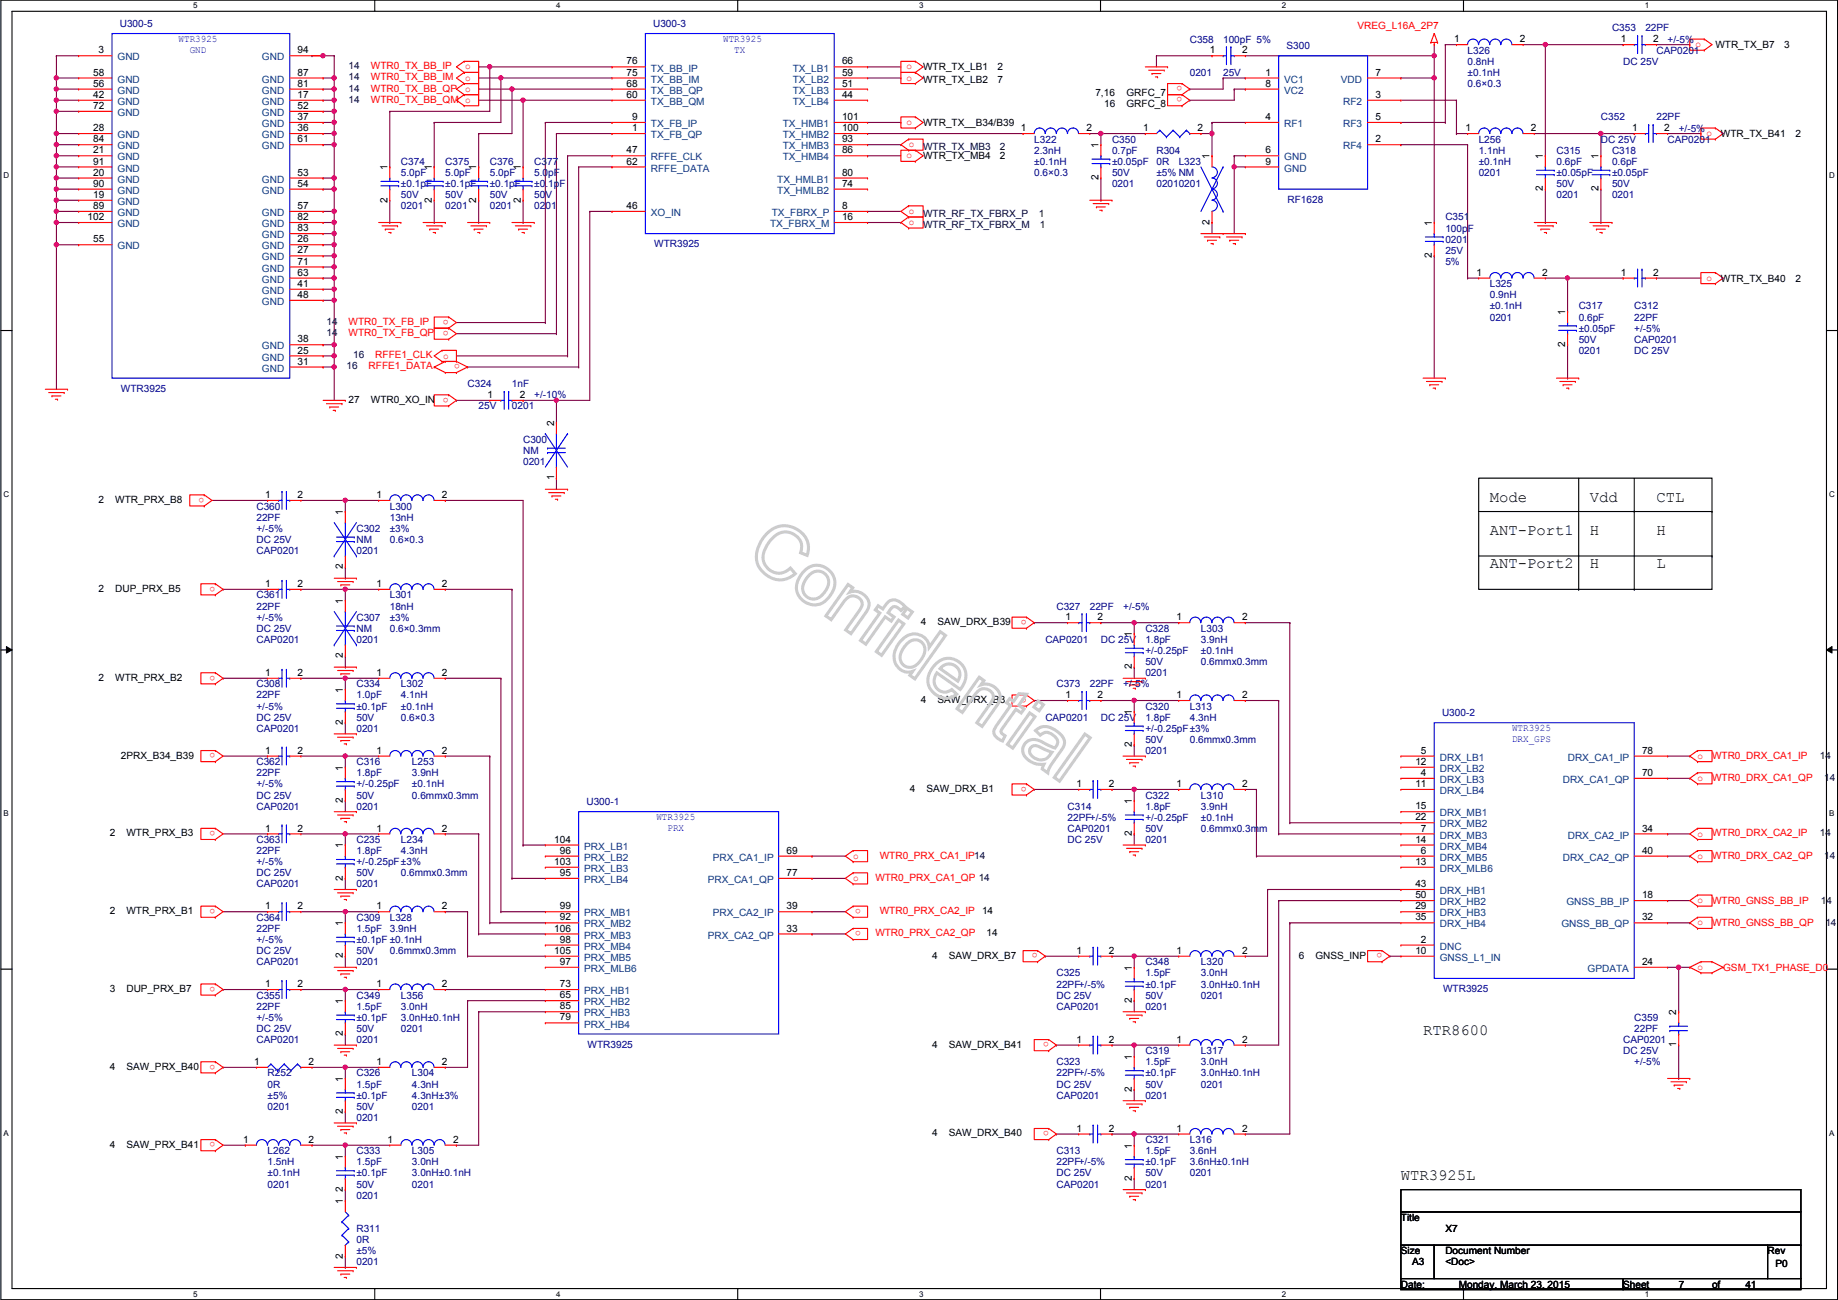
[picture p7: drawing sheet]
<svg xmlns="http://www.w3.org/2000/svg" width="420mm" height="297mm" viewBox="0 0 420 297" stroke-linecap="round" stroke-linejoin="round" font-family="sans-serif">
<defs><g id="words">
<g font-size="3.6">
<text x="340.6" y="114.6">Mode</text>
<text x="363.4" y="114.6">Vdd</text>
<text x="378.7" y="114.6">CTL</text>
<text x="340.6" y="122.2">ANT-Port1</text>
<text x="363.4" y="122.2">H</text>
<text x="378.7" y="122.2">H</text>
<text x="340.6" y="129.8">ANT-Port2</text>
<text x="363.4" y="129.8">H</text>
<text x="378.7" y="129.8">L</text>
<text x="325.3" y="236.5">RTR8600</text>
<text x="320.2" y="269.5">WTR3925L</text>
</g>
<g font-size="2.3" fill="#000080">
<text x="27.4" y="6.2">U300-5</text>
<text x="149.3" y="6.2">U300-3</text>
<text x="272" y="9.7">C358</text>
<text x="279.6" y="9.7">100pF 5%</text>
<text x="294.1" y="11.3">S300</text>
<text x="368.5" y="7.2">C353</text>
<text x="376.1" y="7.2">22PF</text>
<text x="381.2" y="9.7">+/-5%</text>
<text x="272" y="17.4">0201</text>
<text x="279.6" y="17.4">25V</text>
<text x="335.5" y="12.3">L326</text>
<text x="335.5" y="14.8">0.8nH</text>
<text x="335.5" y="17.4">±0.1nH</text>
<text x="371" y="14.8">DC 25V</text>
<text x="378.7" y="12.3">CAP0201</text>
<text x="335.5" y="19.9">0.6×0.3</text>
<text x="366" y="27.5">C352</text>
<text x="378.7" y="27.5">22PF</text>
<text x="236.4" y="32.6">L322</text>
<text x="236.4" y="35.1">2.3nH</text>
<text x="254.2" y="32.6">C350</text>
<text x="254.2" y="35.1">0.7pF</text>
<text x="264.4" y="35.1">R304</text>
<text x="338" y="32.6">L256</text>
<text x="338" y="35.1">1.1nH</text>
<text x="355.8" y="35.1">C315</text>
<text x="366" y="32.6">DC 25V</text>
<text x="368.5" y="35.1">C318</text>
<text x="381.2" y="32.6">CAP0201</text>
<text x="383.7" y="30.1">+/-5%</text>
<text x="91.6" y="37.7">C374</text>
<text x="91.6" y="40.2">5.0pF</text>
<text x="101.8" y="37.7">C375</text>
<text x="101.8" y="40.2">5.0pF</text>
<text x="112" y="37.7">C376</text>
<text x="112" y="40.2">5.0pF</text>
<text x="122.1" y="37.7">C377</text>
<text x="122.1" y="40.2">5.0pF</text>
<text x="236.4" y="37.7">±0.1nH</text>
<text x="236.4" y="40.2">0.6×0.3</text>
<text x="254.2" y="40.2">50V</text>
<text x="254.2" y="37.7">±0.05pF</text>
<text x="264.4" y="37.7">0R</text>
<text x="264.4" y="40.2">±5% NM</text>
<text x="269.4" y="37.7">L323</text>
<text x="338" y="37.7">±0.1nH</text>
<text x="338" y="40.2">0201</text>
<text x="355.8" y="37.7">0.6pF</text>
<text x="355.8" y="40.2">±0.05pF</text>
<text x="368.5" y="37.7">0.6pF</text>
<text x="368.5" y="40.2">±0.05pF</text>
<text x="91.6" y="47.8">0201</text>
<text x="91.6" y="45.3">50V</text>
<text x="91.6" y="42.8">±0.1pF</text>
<text x="101.8" y="47.8">0201</text>
<text x="101.8" y="45.3">50V</text>
<text x="101.8" y="42.8">±0.1pF</text>
<text x="112" y="47.8">0201</text>
<text x="112" y="45.3">50V</text>
<text x="112" y="42.8">±0.1pF</text>
<text x="122.1" y="47.8">0201</text>
<text x="122.1" y="45.3">50V</text>
<text x="122.1" y="42.8">±0.1pF</text>
<text x="254.2" y="42.8">0201</text>
<text x="264.4" y="42.8">02010201</text>
<text x="294.3" y="46.3">RF1628</text>
<text x="355.8" y="45.3">0201</text>
<text x="355.8" y="42.8">50V</text>
<text x="368.5" y="45.3">0201</text>
<text x="368.5" y="42.8">50V</text>
<text x="330.4" y="50.4">C351</text>
<text x="330.4" y="52.9">100pF</text>
<text x="149.6" y="56.5">WTR3925</text>
<text x="330.4" y="55.5">0201</text>
<text x="330.4" y="58">25V</text>
<text x="330.4" y="60.5">5%</text>
<text x="340.6" y="65.6">L325</text>
<text x="340.6" y="68.2">0.9nH</text>
<text x="340.6" y="70.7">±0.1nH</text>
<text x="360.9" y="70.7">C317</text>
<text x="373.6" y="70.7">C312</text>
<text x="340.6" y="73.2">0201</text>
<text x="360.9" y="73.2">0.6pF</text>
<text x="360.9" y="75.8">±0.05pF</text>
<text x="373.6" y="73.2">22PF</text>
<text x="373.6" y="75.8">+/-5%</text>
<text x="360.9" y="80.9">0201</text>
<text x="360.9" y="78.3">50V</text>
<text x="373.6" y="78.3">CAP0201</text>
<text x="373.6" y="80.9">DC 25V</text>
<text x="27.6" y="89.5">WTR3925</text>
<text x="106.9" y="88.5">C324</text>
<text x="117" y="88.5">1nF</text>
<text x="109.4" y="93.6">25V</text>
<text x="117" y="93.6">0201</text>
<text x="122.1" y="91">+/-10%</text>
<text x="119.6" y="101.2">C300</text>
<text x="119.6" y="103.7">NM</text>
<text x="119.6" y="106.3">0201</text>
<text x="58.6" y="116.4">C360</text>
<text x="58.6" y="119">22PF</text>
<text x="89.1" y="116.4">L300</text>
<text x="89.1" y="119">13nH</text>
<text x="58.6" y="124">DC 25V</text>
<text x="58.6" y="121.5">+/-5%</text>
<text x="81.5" y="121.5">C302</text>
<text x="81.5" y="124">NM</text>
<text x="89.1" y="121.5">±3%</text>
<text x="89.1" y="124">0.6×0.3</text>
<text x="58.6" y="126.6">CAP0201</text>
<text x="81.5" y="126.6">0201</text>
<text x="58.6" y="136.7">C361</text>
<text x="89.1" y="136.7">L301</text>
<text x="58.6" y="139.3">22PF</text>
<text x="58.6" y="141.8">+/-5%</text>
<text x="81.5" y="141.8">C307</text>
<text x="89.1" y="139.3">18nH</text>
<text x="89.1" y="141.8">±3%</text>
<text x="241.5" y="139.3">C327</text>
<text x="249.1" y="139.3">22PF</text>
<text x="256.7" y="139.3">+/-5%</text>
<text x="58.6" y="146.9">CAP0201</text>
<text x="58.6" y="144.4">DC 25V</text>
<text x="81.5" y="144.4">NM</text>
<text x="81.5" y="146.9">0201</text>
<text x="89.1" y="144.4">0.6×0.3mm</text>
<text x="239" y="146.9">CAP0201</text>
<text x="251.7" y="146.9">DC 25V</text>
<text x="261.8" y="144.4">C328</text>
<text x="261.8" y="146.9">1.8pF</text>
<text x="261.8" y="149.4">+/-0.25pF</text>
<text x="274.5" y="144.4">L303</text>
<text x="274.5" y="146.9">3.9nH</text>
<text x="274.5" y="149.4">±0.1nH</text>
<text x="261.8" y="154.5">0201</text>
<text x="261.8" y="152">50V</text>
<text x="274.5" y="152">0.6mmx0.3mm</text>
<text x="58.6" y="157.1">C308</text>
<text x="58.6" y="159.6">22PF</text>
<text x="81.5" y="157.1">C334</text>
<text x="81.5" y="159.6">1.0pF</text>
<text x="91.6" y="157.1">L302</text>
<text x="91.6" y="159.6">4.1nH</text>
<text x="241.5" y="157.1">C373</text>
<text x="249.1" y="157.1">22PF</text>
<text x="256.7" y="157.1">+/-5%</text>
<text x="58.6" y="167.2">CAP0201</text>
<text x="58.6" y="164.7">DC 25V</text>
<text x="58.6" y="162.1">+/-5%</text>
<text x="81.5" y="167.2">0201</text>
<text x="81.5" y="164.7">50V</text>
<text x="81.5" y="162.1">±0.1pF</text>
<text x="91.6" y="162.1">±0.1nH</text>
<text x="91.6" y="164.7">0.6×0.3</text>
<text x="239" y="164.7">CAP0201</text>
<text x="251.7" y="164.7">DC 25V</text>
<text x="261.8" y="162.1">C320</text>
<text x="261.8" y="164.7">1.8pF</text>
<text x="261.8" y="167.2">+/-0.25pF±3%</text>
<text x="272" y="162.1">L313</text>
<text x="272" y="164.7">4.3nH</text>
<text x="329.6" y="163.7">U300-2</text>
<text x="261.8" y="172.3">0201</text>
<text x="261.8" y="169.8">50V</text>
<text x="272" y="169.8">0.6mmx0.3mm</text>
<text x="58.6" y="174.8">C362</text>
<text x="58.6" y="177.4">22PF</text>
<text x="58.6" y="179.9">+/-5%</text>
<text x="81.5" y="174.8">C316</text>
<text x="81.5" y="177.4">1.8pF</text>
<text x="81.5" y="179.9">+/-0.25pF</text>
<text x="94.2" y="174.8">L253</text>
<text x="94.2" y="177.4">3.9nH</text>
<text x="94.2" y="179.9">±0.1nH</text>
<text x="58.6" y="185">CAP0201</text>
<text x="58.6" y="182.5">DC 25V</text>
<text x="81.5" y="185">0201</text>
<text x="81.5" y="182.5">50V</text>
<text x="94.2" y="182.5">0.6mmx0.3mm</text>
<text x="134.1" y="184">U300-1</text>
<text x="244" y="185">C314</text>
<text x="261.8" y="182.5">C322</text>
<text x="261.8" y="185">1.8pF</text>
<text x="274.5" y="182.5">L310</text>
<text x="274.5" y="185">3.9nH</text>
<text x="244" y="187.5">22PF+/-5%</text>
<text x="244" y="190.1">CAP0201</text>
<text x="261.8" y="190.1">50V</text>
<text x="261.8" y="187.5">+/-0.25pF</text>
<text x="274.5" y="187.5">±0.1nH</text>
<text x="274.5" y="190.1">0.6mmx0.3mm</text>
<text x="58.6" y="192.6">C363</text>
<text x="58.6" y="195.2">22PF</text>
<text x="58.6" y="197.7">+/-5%</text>
<text x="81.5" y="192.6">C235</text>
<text x="81.5" y="195.2">1.8pF</text>
<text x="81.5" y="197.7">+/-0.25pF±3%</text>
<text x="91.6" y="192.6">L234</text>
<text x="91.6" y="195.2">4.3nH</text>
<text x="244" y="192.6">DC 25V</text>
<text x="261.8" y="192.6">0201</text>
<text x="58.6" y="202.8">CAP0201</text>
<text x="58.6" y="200.2">DC 25V</text>
<text x="81.5" y="202.8">0201</text>
<text x="81.5" y="200.2">50V</text>
<text x="91.6" y="200.2">0.6mmx0.3mm</text>
<text x="58.6" y="210.4">C364</text>
<text x="58.6" y="212.9">22PF</text>
<text x="58.6" y="215.5">+/-5%</text>
<text x="81.5" y="210.4">C309</text>
<text x="81.5" y="212.9">1.5pF</text>
<text x="81.5" y="215.5">±0.1pF ±0.1nH</text>
<text x="89.1" y="210.4">L328</text>
<text x="89.1" y="212.9">3.9nH</text>
<text x="58.6" y="220.6">CAP0201</text>
<text x="58.6" y="218">DC 25V</text>
<text x="81.5" y="220.6">0201</text>
<text x="81.5" y="218">50V</text>
<text x="89.1" y="218">0.6mmx0.3mm</text>
<text x="261.8" y="220.6">C348</text>
<text x="274.5" y="220.6">L320</text>
<text x="241.5" y="223.1">C325</text>
<text x="241.5" y="225.6">22PF+/-5%</text>
<text x="261.8" y="223.1">1.5pF</text>
<text x="261.8" y="225.6">±0.1pF</text>
<text x="274.5" y="223.1">3.0nH</text>
<text x="274.5" y="225.6">3.0nH±0.1nH</text>
<text x="329.9" y="226.7">WTR3925</text>
<text x="58.6" y="228.2">C355</text>
<text x="58.6" y="230.7">22PF</text>
<text x="58.6" y="233.3">+/-5%</text>
<text x="81.5" y="228.2">C349</text>
<text x="81.5" y="230.7">1.5pF</text>
<text x="81.5" y="233.3">±0.1pF</text>
<text x="91.6" y="228.2">L356</text>
<text x="91.6" y="230.7">3.0nH</text>
<text x="91.6" y="233.3">3.0nH±0.1nH</text>
<text x="241.5" y="230.7">CAP0201</text>
<text x="241.5" y="228.2">DC 25V</text>
<text x="261.8" y="230.7">0201</text>
<text x="261.8" y="228.2">50V</text>
<text x="274.5" y="228.2">0201</text>
<text x="373.6" y="233.3">C359</text>
<text x="58.6" y="238.3">CAP0201</text>
<text x="58.6" y="235.8">DC 25V</text>
<text x="81.5" y="238.3">0201</text>
<text x="81.5" y="235.8">50V</text>
<text x="91.6" y="235.8">0201</text>
<text x="134.3" y="239.4">WTR3925</text>
<text x="371" y="238.3">CAP0201</text>
<text x="373.6" y="235.8">22PF</text>
<text x="61.2" y="246">R252</text>
<text x="81.5" y="246">C326</text>
<text x="94.2" y="246">L304</text>
<text x="241.5" y="243.4">C323</text>
<text x="241.5" y="246">22PF+/-5%</text>
<text x="261.8" y="240.9">C319</text>
<text x="261.8" y="243.4">1.5pF</text>
<text x="261.8" y="246">±0.1pF</text>
<text x="274.5" y="240.9">L317</text>
<text x="274.5" y="243.4">3.0nH</text>
<text x="274.5" y="246">3.0nH±0.1nH</text>
<text x="371" y="240.9">DC 25V</text>
<text x="373.6" y="243.4">+/-5%</text>
<text x="61.2" y="248.5">0R</text>
<text x="61.2" y="251">±5%</text>
<text x="81.5" y="248.5">1.5pF</text>
<text x="81.5" y="251">±0.1pF</text>
<text x="94.2" y="248.5">4.3nH</text>
<text x="94.2" y="251">4.3nH±3%</text>
<text x="241.5" y="251">CAP0201</text>
<text x="241.5" y="248.5">DC 25V</text>
<text x="261.8" y="251">0201</text>
<text x="261.8" y="248.5">50V</text>
<text x="274.5" y="248.5">0201</text>
<text x="61.2" y="253.6">0201</text>
<text x="81.5" y="256.1">0201</text>
<text x="81.5" y="253.6">50V</text>
<text x="94.2" y="253.6">0201</text>
<text x="61.2" y="263.7">L262</text>
<text x="81.5" y="263.7">C333</text>
<text x="94.2" y="263.7">L305</text>
<text x="241.5" y="263.7">C313</text>
<text x="261.8" y="261.2">C321</text>
<text x="261.8" y="263.7">1.5pF</text>
<text x="272" y="261.2">L316</text>
<text x="272" y="263.7">3.6nH</text>
<text x="61.2" y="266.3">1.5nH</text>
<text x="61.2" y="268.8">±0.1nH</text>
<text x="81.5" y="266.3">1.5pF</text>
<text x="81.5" y="268.8">±0.1pF</text>
<text x="94.2" y="266.3">3.0nH</text>
<text x="94.2" y="268.8">3.0nH±0.1nH</text>
<text x="241.5" y="266.3">22PF+/-5%</text>
<text x="241.5" y="268.8">DC 25V</text>
<text x="261.8" y="268.8">50V</text>
<text x="261.8" y="266.3">±0.1pF</text>
<text x="272" y="266.3">3.6nH±0.1nH</text>
<text x="272" y="268.8">0201</text>
<text x="61.2" y="271.4">0201</text>
<text x="81.5" y="273.9">0201</text>
<text x="81.5" y="271.4">50V</text>
<text x="94.2" y="271.4">0201</text>
<text x="241.5" y="271.4">CAP0201</text>
<text x="261.8" y="271.4">0201</text>
<text x="81.5" y="281.5">R311</text>
<text x="81.5" y="284.1">0R</text>
<text x="81.5" y="286.6">±5%</text>
<text x="81.5" y="289.1">0201</text>
</g>
<g font-size="2.3" fill="#00f">
<text x="40.8" y="9.5">WTR3925</text>
<text x="165.3" y="9.5">WTR3925</text>
<text x="43.4" y="12.1">GND</text>
<text x="167.8" y="12.1">TX</text>
<text x="345.6" y="167">WTR3925</text>
<text x="345.6" y="169.5">DRX_GPS</text>
<text x="150.1" y="187.3">WTR3925</text>
<text x="152.6" y="189.9">PRX</text>
</g>
<g font-size="2.3" fill="#f00">
<text x="310.3" y="6.7">VREG_L16A_2P7</text>
<text x="387.6" y="10.8">o</text>
<text x="84.8" y="15.8">WTR0_TX_BB_IP</text>
<text x="106.4" y="15.9">o</text>
<text x="207.2" y="15.9">o</text>
<text x="84.8" y="18.4">WTR0_TX_BB_IM</text>
<text x="84.8" y="23.5">WTR0_TX_BB_QM o</text>
<text x="84.8" y="20.9">WTR0_TX_BB_QP</text>
<text x="106.4" y="18.4">o</text>
<text x="106.4" y="21">o</text>
<text x="207.2" y="18.4">o</text>
<text x="270.2" y="19.7" transform="rotate(180 270.2 19.7)">o</text>
<text x="270.2" y="22.3" transform="rotate(180 270.2 22.3)">o</text>
<text x="207.2" y="28.6">o</text>
<text x="207.7" y="33.7">o</text>
<text x="390.1" y="31.1">o</text>
<text x="207.2" y="36.2">o</text>
<text x="207.7" y="48.9">o</text>
<text x="207.7" y="51.4">o</text>
<text x="390.1" y="64.1">o</text>
<text x="79.7" y="76.8">WTR0_TX_FB_QP</text>
<text x="79.7" y="74.3">WTR0_TX_FB_IP</text>
<text x="102.6" y="75.6" transform="rotate(180 102.6 75.6)">o</text>
<text x="102.6" y="73.1" transform="rotate(180 102.6 73.1)">o</text>
<text x="85.8" y="81.9">RFFE1_CLK</text>
<text x="101.3" y="81.9">o</text>
<text x="105.1" y="83.2" transform="rotate(180 105.1 83.2)">o</text>
<text x="84.3" y="84.4">RFFE1_DATA</text>
<text x="102.6" y="90.8" transform="rotate(180 102.6 90.8)">o</text>
<text x="46.7" y="113.7" transform="rotate(180 46.7 113.7)">o</text>
<text x="49.2" y="134" transform="rotate(180 49.2 134)">o</text>
<text x="234.6" y="141.6" transform="rotate(180 234.6 141.6)">o</text>
<text x="49.2" y="154.3" transform="rotate(180 49.2 154.3)">o</text>
<text x="234.6" y="159.4" transform="rotate(180 234.6 159.4)">o</text>
<text x="49.2" y="172.1" transform="rotate(180 49.2 172.1)">o</text>
<text x="388.1" y="173.4">o</text>
<text x="391.4" y="173.3">WTR0_DRX_CA1_IP</text>
<text x="234.6" y="179.7" transform="rotate(180 234.6 179.7)">o</text>
<text x="388.1" y="178.4">o</text>
<text x="391.4" y="178.4">WTR0_DRX_CA1_QP</text>
<text x="49.2" y="189.9" transform="rotate(180 49.2 189.9)">o</text>
<text x="388.1" y="191.1">o</text>
<text x="391.4" y="191.1">WTR0_DRX_CA2_IP</text>
<text x="195" y="196.2">o</text>
<text x="201.1" y="196.2">WTR0_PRX_CA1_IP14</text>
<text x="388.1" y="196.2">o</text>
<text x="391.4" y="196.2">WTR0_DRX_CA2_QP</text>
<text x="195" y="201.3">o</text>
<text x="200.1" y="201.3">WTR0_PRX_CA1_QP 14</text>
<text x="49.2" y="207.7" transform="rotate(180 49.2 207.7)">o</text>
<text x="196.8" y="207.7" transform="rotate(180 196.8 207.7)">o</text>
<text x="201.1" y="208.9">WTR0_PRX_CA2_IP</text>
<text x="388.1" y="206.4">o</text>
<text x="391.4" y="206.6">WTR0_GNSS_BB_IP</text>
<text x="196.8" y="212.8" transform="rotate(180 196.8 212.8)">o</text>
<text x="200.1" y="214">WTR0_PRX_CA2_QP</text>
<text x="388.1" y="211.5">o</text>
<text x="391.4" y="211.7">WTR0_GNSS_BB_QP</text>
<text x="237.2" y="217.8" transform="rotate(180 237.2 217.8)">o</text>
<text x="315.9" y="217.8" transform="rotate(180 315.9 217.8)">o</text>
<text x="388.1" y="221.6">o</text>
<text x="393.9" y="221.8">GSM_TX1_PHASE_D0</text>
<text x="49.2" y="225.5" transform="rotate(180 49.2 225.5)">o</text>
<text x="239.7" y="238.2" transform="rotate(180 239.7 238.2)">o</text>
<text x="49.2" y="243.2" transform="rotate(180 49.2 243.2)">o</text>
<text x="49.2" y="261" transform="rotate(180 49.2 261)">o</text>
<text x="239.7" y="258.5" transform="rotate(180 239.7 258.5)">o</text>
</g>
<g font-size="2.3">
<text x="332.4" y="9.7">1</text>
<text x="347.4" y="9.7">2</text>
<text x="370.5" y="9.7">1</text>
<text x="377.9" y="9.7">2</text>
<text x="392.1" y="11">WTR_TX_B7</text>
<text x="407.9" y="11">3</text>
<text x="21.3" y="17.3">58</text>
<text x="22.6" y="12.2">3</text>
<text x="68" y="17.3">87</text>
<text x="68" y="12.2">94</text>
<text x="143.2" y="14.7">76</text>
<text x="143.2" y="17.3">75</text>
<text x="192.5" y="17.3">59</text>
<text x="192.5" y="14.7">66</text>
<text x="211" y="16.1">WTR_TX_LB1</text>
<text x="228" y="16.1">2</text>
<text x="276.6" y="12.2">1</text>
<text x="283.9" y="12.2">2</text>
<text x="289.3" y="17.3">1</text>
<text x="314.4" y="17.3">7</text>
<text x="21.3" y="19.8">56</text>
<text x="21.3" y="22.4">42</text>
<text x="68" y="22.4">17</text>
<text x="68" y="19.8">81</text>
<text x="143.2" y="19.8">68</text>
<text x="143.2" y="22.4">60</text>
<text x="192.5" y="22.4">44</text>
<text x="192.5" y="19.8">51</text>
<text x="211" y="18.9">WTR_TX_LB2</text>
<text x="228" y="18.9">7</text>
<text x="250.4" y="21.9">7,16</text>
<text x="257.5" y="21.9">GRFC_7</text>
<text x="289.3" y="19.8">8</text>
<text x="314.4" y="22.4">3</text>
<text x="21.3" y="24.9">72</text>
<text x="21.3" y="30">28</text>
<text x="68" y="30">36</text>
<text x="68" y="27.4">37</text>
<text x="68" y="24.9">52</text>
<text x="144.5" y="27.4">9</text>
<text x="144.5" y="30">1</text>
<text x="192.5" y="30">100</text>
<text x="192.5" y="27.4">101</text>
<text x="211" y="28.8">WTR_TX__B34/B39</text>
<text x="233.4" y="30">1</text>
<text x="248.4" y="30">2</text>
<text x="252.4" y="24.5">16</text>
<text x="257.5" y="24.5">GRFC_8</text>
<text x="261.3" y="30">1</text>
<text x="273.8" y="30">2</text>
<text x="289.3" y="27.4">4</text>
<text x="314.4" y="27.4">5</text>
<text x="335" y="30">1</text>
<text x="350" y="30">2</text>
<text x="373.1" y="30">1</text>
<text x="380.4" y="30">2</text>
<text x="21.3" y="32.5">84</text>
<text x="21.3" y="35.1">21</text>
<text x="68" y="32.5">61</text>
<text x="143.2" y="35.1">47</text>
<text x="192.5" y="35.1">86</text>
<text x="192.5" y="32.5">93</text>
<text x="251.1" y="33.8" transform="rotate(-90 251.1 33.8)">1</text>
<text x="289.3" y="35.1">6</text>
<text x="314.4" y="32.5">2</text>
<text x="393.4" y="31.3">WTR_TX_B41</text>
<text x="410.4" y="31.3">2</text>
<text x="21.3" y="37.6">91</text>
<text x="21.3" y="40.1">20</text>
<text x="68" y="40.1">53</text>
<text x="88.6" y="38.9" transform="rotate(-90 88.6 38.9)">1</text>
<text x="98.7" y="38.9" transform="rotate(-90 98.7 38.9)">1</text>
<text x="108.9" y="38.9" transform="rotate(-90 108.9 38.9)">1</text>
<text x="119" y="38.9" transform="rotate(-90 119 38.9)">1</text>
<text x="143.2" y="37.6">62</text>
<text x="192.5" y="40.1">80</text>
<text x="211" y="36.4">WTR_TX_MB4</text>
<text x="228.5" y="36.4">2</text>
<text x="251.1" y="41.2" transform="rotate(-90 251.1 41.2)">2</text>
<text x="276.5" y="36.4" transform="rotate(-90 276.5 36.4)">1</text>
<text x="289.3" y="37.6">9</text>
<text x="352.7" y="36.4" transform="rotate(-90 352.7 36.4)">1</text>
<text x="365.4" y="36.4" transform="rotate(-90 365.4 36.4)">1</text>
<text x="21.3" y="42.7">90</text>
<text x="21.3" y="45.2">19</text>
<text x="21.3" y="47.8">89</text>
<text x="68" y="47.8">57</text>
<text x="68" y="42.7">54</text>
<text x="88.6" y="46.3" transform="rotate(-90 88.6 46.3)">2</text>
<text x="98.7" y="46.3" transform="rotate(-90 98.7 46.3)">2</text>
<text x="108.9" y="46.3" transform="rotate(-90 108.9 46.3)">2</text>
<text x="119" y="46.3" transform="rotate(-90 119 46.3)">2</text>
<text x="143.2" y="47.8">46</text>
<text x="192.5" y="47.8">8</text>
<text x="192.5" y="42.7">74</text>
<text x="352.7" y="43.7" transform="rotate(-90 352.7 43.7)">2</text>
<text x="365.4" y="43.7" transform="rotate(-90 365.4 43.7)">2</text>
<text x="20" y="50.3">102</text>
<text x="68" y="52.8">83</text>
<text x="68" y="50.3">82</text>
<text x="192.5" y="50.3">16</text>
<text x="276.5" y="51.4" transform="rotate(-90 276.5 51.4)">2</text>
<text x="327.3" y="51.6" transform="rotate(-90 327.3 51.6)">1</text>
<text x="21.3" y="55.4">55</text>
<text x="68" y="57.9">27</text>
<text x="68" y="55.4">26</text>
<text x="327.3" y="59" transform="rotate(-90 327.3 59)">2</text>
<text x="68" y="65.5">41</text>
<text x="68" y="63">63</text>
<text x="68" y="60.5">71</text>
<text x="337.5" y="63">1</text>
<text x="352.5" y="63">2</text>
<text x="370.5" y="63">1</text>
<text x="377.9" y="63">2</text>
<text x="393.4" y="64.3">WTR_TX_B40</text>
<text x="410.4" y="64.3">2</text>
<text x="68" y="68.1">48</text>
<text x="357.8" y="71.9" transform="rotate(-90 357.8 71.9)">1</text>
<text x="68" y="83.3">31</text>
<text x="68" y="80.8">25</text>
<text x="68" y="78.2">38</text>
<text x="357.8" y="79.3" transform="rotate(-90 357.8 79.3)">2</text>
<text x="79.7" y="92">27</text>
<text x="84.8" y="92">WTR0_XO_IN</text>
<text x="111.5" y="90.9">1</text>
<text x="118.8" y="90.9">2</text>
<text x="126.6" y="97.3" transform="rotate(-90 126.6 97.3)">2</text>
<text x="60.7" y="113.8">1</text>
<text x="68" y="113.8">2</text>
<text x="86.1" y="113.8">1</text>
<text x="101" y="113.8">2</text>
<text x="126.6" y="109.8" transform="rotate(-90 126.6 109.8)">1</text>
<text x="22.6" y="114.9">2</text>
<text x="26.4" y="114.9">WTR_PRX_B8</text>
<text x="78.4" y="117.6" transform="rotate(-90 78.4 117.6)">1</text>
<text x="78.4" y="130.1" transform="rotate(-90 78.4 130.1)">2</text>
<text x="22.6" y="135.2">2</text>
<text x="26.4" y="135.2">DUP_PRX_B5</text>
<text x="60.7" y="134.1">1</text>
<text x="68" y="134.1">2</text>
<text x="78.4" y="138" transform="rotate(-90 78.4 138)">1</text>
<text x="86.1" y="134.1">1</text>
<text x="101" y="134.1">2</text>
<text x="210.5" y="142.8">4</text>
<text x="214.3" y="142.8">SAW_DRX_B39</text>
<text x="243.5" y="141.7">1</text>
<text x="250.9" y="141.7">2</text>
<text x="268.9" y="141.7">1</text>
<text x="283.9" y="141.7">2</text>
<text x="258.7" y="145.6" transform="rotate(-90 258.7 145.6)">1</text>
<text x="22.6" y="155.5">2</text>
<text x="26.4" y="155.5">WTR_PRX_B2</text>
<text x="60.7" y="154.4">1</text>
<text x="68" y="154.4">2</text>
<text x="78.4" y="150.4" transform="rotate(-90 78.4 150.4)">2</text>
<text x="86.1" y="154.4">1</text>
<text x="101" y="154.4">2</text>
<text x="258.7" y="153" transform="rotate(-90 258.7 153)">2</text>
<text x="78.4" y="158.3" transform="rotate(-90 78.4 158.3)">1</text>
<text x="210.5" y="160.6">4</text>
<text x="214.3" y="160.6">SAW_DRX_B3</text>
<text x="243.5" y="159.5">1</text>
<text x="250.9" y="159.5">2</text>
<text x="268.9" y="159.5">1</text>
<text x="283.9" y="159.5">2</text>
<text x="78.4" y="165.7" transform="rotate(-90 78.4 165.7)">2</text>
<text x="258.7" y="163.4" transform="rotate(-90 258.7 163.4)">1</text>
<text x="27.6" y="173.3">2PRX_B34_B39</text>
<text x="60.7" y="172.2">1</text>
<text x="68" y="172.2">2</text>
<text x="86.1" y="172.2">1</text>
<text x="101" y="172.2">2</text>
<text x="258.7" y="170.7" transform="rotate(-90 258.7 170.7)">2</text>
<text x="324.8" y="172.2">5</text>
<text x="375.4" y="172.2">78</text>
<text x="78.4" y="176.1" transform="rotate(-90 78.4 176.1)">1</text>
<text x="246.1" y="179.8">1</text>
<text x="253.4" y="179.8">2</text>
<text x="268.9" y="179.8">1</text>
<text x="283.9" y="179.8">2</text>
<text x="323.5" y="174.8">12</text>
<text x="323.5" y="179.8">11</text>
<text x="324.8" y="177.3">4</text>
<text x="375.4" y="177.3">70</text>
<text x="78.4" y="183.4" transform="rotate(-90 78.4 183.4)">2</text>
<text x="208" y="180.9">4</text>
<text x="211.8" y="180.9">SAW_DRX_B1</text>
<text x="258.7" y="183.7" transform="rotate(-90 258.7 183.7)">1</text>
<text x="323.5" y="184.9">15</text>
<text x="25.1" y="191.1">2</text>
<text x="28.9" y="191.1">WTR_PRX_B3</text>
<text x="60.7" y="190">1</text>
<text x="68" y="190">2</text>
<text x="86.1" y="190">1</text>
<text x="101" y="190">2</text>
<text x="258.7" y="191.1" transform="rotate(-90 258.7 191.1)">2</text>
<text x="323.5" y="187.5">22</text>
<text x="324.8" y="190">7</text>
<text x="375.4" y="190">34</text>
<text x="78.4" y="193.8" transform="rotate(-90 78.4 193.8)">1</text>
<text x="126.7" y="192.5">104</text>
<text x="126.7" y="197.6">103</text>
<text x="128" y="195.1">96</text>
<text x="179.8" y="195.1">69</text>
<text x="323.5" y="192.5">14</text>
<text x="323.5" y="197.6">13</text>
<text x="324.8" y="195.1">6</text>
<text x="375.4" y="195.1">40</text>
<text x="78.4" y="201.2" transform="rotate(-90 78.4 201.2)">2</text>
<text x="128" y="200.2">95</text>
<text x="179.8" y="200.2">77</text>
<text x="323.5" y="202.7">43</text>
<text x="25.1" y="208.9">2</text>
<text x="28.9" y="208.9">WTR_PRX_B1</text>
<text x="60.7" y="207.8">1</text>
<text x="68" y="207.8">2</text>
<text x="86.1" y="207.8">1</text>
<text x="101" y="207.8">2</text>
<text x="128" y="207.8">99</text>
<text x="179.8" y="207.8">39</text>
<text x="224.5" y="208.9">14</text>
<text x="323.5" y="205.2">50</text>
<text x="323.5" y="207.8">29</text>
<text x="375.4" y="205.2">18</text>
<text x="78.4" y="211.6" transform="rotate(-90 78.4 211.6)">1</text>
<text x="126.7" y="212.9">106</text>
<text x="128" y="210.3">92</text>
<text x="128" y="215.4">98</text>
<text x="179.8" y="212.9">33</text>
<text x="225.5" y="214">14</text>
<text x="323.5" y="210.3">35</text>
<text x="324.8" y="215.4">2</text>
<text x="375.4" y="210.3">32</text>
<text x="78.4" y="219" transform="rotate(-90 78.4 219)">2</text>
<text x="126.7" y="217.9">105</text>
<text x="128" y="220.5">97</text>
<text x="213.1" y="219">4</text>
<text x="216.9" y="219">SAW_DRX_B7</text>
<text x="246.1" y="217.9">1</text>
<text x="253.4" y="217.9">2</text>
<text x="258.7" y="221.8" transform="rotate(-90 258.7 221.8)">1</text>
<text x="268.9" y="217.9">1</text>
<text x="283.9" y="217.9">2</text>
<text x="296.9" y="219">6</text>
<text x="300.7" y="219">GNSS_INP</text>
<text x="323.5" y="217.9">10</text>
<text x="375.4" y="220.5">24</text>
<text x="25.1" y="226.7">3</text>
<text x="28.9" y="226.7">DUP_PRX_B7</text>
<text x="60.7" y="225.6">1</text>
<text x="68" y="225.6">2</text>
<text x="86.1" y="225.6">1</text>
<text x="101" y="225.6">2</text>
<text x="128" y="225.6">73</text>
<text x="78.4" y="229.4" transform="rotate(-90 78.4 229.4)">1</text>
<text x="128" y="228.1">65</text>
<text x="128" y="230.6">85</text>
<text x="128" y="233.2">79</text>
<text x="258.7" y="229.2" transform="rotate(-90 258.7 229.2)">2</text>
<text x="383.2" y="231.9" transform="rotate(-90 383.2 231.9)">2</text>
<text x="78.4" y="236.8" transform="rotate(-90 78.4 236.8)">2</text>
<text x="213.1" y="239.4">4</text>
<text x="216.9" y="239.4">SAW_DRX_B41</text>
<text x="246.1" y="238.3">1</text>
<text x="253.4" y="238.3">2</text>
<text x="268.9" y="238.3">1</text>
<text x="283.9" y="238.3">2</text>
<text x="383.2" y="239.3" transform="rotate(-90 383.2 239.3)">1</text>
<text x="25.1" y="244.4">4</text>
<text x="28.9" y="244.4">SAW_PRX_B40</text>
<text x="58.1" y="243.3">1</text>
<text x="70.6" y="243.3">2</text>
<text x="86.1" y="243.3">1</text>
<text x="101" y="243.3">2</text>
<text x="258.7" y="242.1" transform="rotate(-90 258.7 242.1)">1</text>
<text x="78.4" y="247.2" transform="rotate(-90 78.4 247.2)">1</text>
<text x="258.7" y="249.5" transform="rotate(-90 258.7 249.5)">2</text>
<text x="78.4" y="254.6" transform="rotate(-90 78.4 254.6)">2</text>
<text x="25.1" y="262.2">4</text>
<text x="28.9" y="262.2">SAW_PRX_B41</text>
<text x="55.6" y="261.1">1</text>
<text x="70.6" y="261.1">2</text>
<text x="88.6" y="261.1">1</text>
<text x="103.6" y="261.1">2</text>
<text x="213.1" y="259.7">4</text>
<text x="216.9" y="259.7">SAW_DRX_B40</text>
<text x="246.1" y="258.6">1</text>
<text x="253.4" y="258.6">2</text>
<text x="258.7" y="262.4" transform="rotate(-90 258.7 262.4)">1</text>
<text x="268.9" y="258.6">1</text>
<text x="283.9" y="258.6">2</text>
<text x="78.4" y="265" transform="rotate(-90 78.4 265)">1</text>
<text x="258.7" y="269.8" transform="rotate(-90 258.7 269.8)">2</text>
<text x="78.4" y="275.1" transform="rotate(-90 78.4 275.1)">1</text>
<text x="78.4" y="272.3" transform="rotate(-90 78.4 272.3)">2</text>
<text x="320.2" y="279">Title</text>
<text x="330.4" y="281.5">X7</text>
<text x="78.4" y="287.6" transform="rotate(-90 78.4 287.6)">2</text>
<text x="320.2" y="286.6">Size</text>
<text x="330.4" y="286.6">Document Number</text>
<text x="404.1" y="286.6">Rev</text>
<text x="322.8" y="289.1">A3</text>
<text x="330.4" y="289.1">&lt;Doc&gt;</text>
<text x="405.8" y="289.4">P0</text>
<text x="320.2" y="294.2">Date:</text>
<text x="333.4" y="294.2">Monday, March 23, 2015</text>
<text x="371" y="294.2">Sheet</text>
<text x="383.7" y="294.2">7</text>
<text x="391.4" y="294.2">of</text>
<text x="399" y="294.2">41</text>
</g>
<g font-size="2.3" fill="#004080">
<text x="26.9" y="13.8">GND</text>
<text x="59.9" y="13.8">GND</text>
<text x="148.8" y="16.3">TX_BB_IP</text>
<text x="181.2" y="16.3">TX_LB1</text>
<text x="26.9" y="18.9">GND</text>
<text x="26.9" y="21.4">GND</text>
<text x="26.9" y="24">GND</text>
<text x="59.9" y="24">GND</text>
<text x="59.9" y="21.4">GND</text>
<text x="59.9" y="18.9">GND</text>
<text x="148.8" y="18.9">TX_BB_IM</text>
<text x="148.8" y="21.4">TX_BB_QP</text>
<text x="148.8" y="24">TX_BB_QM</text>
<text x="181.2" y="24">TX_LB4</text>
<text x="181.2" y="21.4">TX_LB3</text>
<text x="181.2" y="18.9">TX_LB2</text>
<text x="293.6" y="18.9">VC1</text>
<text x="293.6" y="21.4">VC2</text>
<text x="306.5" y="18.9">VDD</text>
<text x="307" y="24">RF2</text>
<text x="26.9" y="26.5">GND</text>
<text x="59.9" y="29">GND</text>
<text x="59.9" y="26.5">GND</text>
<text x="148.8" y="29">TX_FB_IP</text>
<text x="178.9" y="29">TX_HMB1</text>
<text x="293.6" y="29">RF1</text>
<text x="307" y="29">RF3</text>
<text x="26.9" y="31.6">GND</text>
<text x="26.9" y="34.1">GND</text>
<text x="59.9" y="34.1">GND</text>
<text x="59.9" y="31.6">GND</text>
<text x="148.8" y="31.6">TX_FB_QP</text>
<text x="178.9" y="34.1">TX_HMB3</text>
<text x="178.9" y="31.6">TX_HMB2</text>
<text x="307" y="34.1">RF4</text>
<text x="26.9" y="36.7">GND</text>
<text x="26.9" y="39.2">GND</text>
<text x="26.9" y="41.7">GND</text>
<text x="59.9" y="41.7">GND</text>
<text x="148.8" y="36.7">RFFE_CLK</text>
<text x="148.8" y="39.2">RFFE_DATA</text>
<text x="177.7" y="41.7">TX_HMLB1</text>
<text x="178.9" y="36.7">TX_HMB4</text>
<text x="293.6" y="36.7">GND</text>
<text x="293.6" y="39.2">GND</text>
<text x="26.9" y="44.3">GND</text>
<text x="26.9" y="46.8">GND</text>
<text x="59.9" y="44.3">GND</text>
<text x="177.7" y="44.3">TX_HMLB2</text>
<text x="26.9" y="49.4">GND</text>
<text x="26.9" y="51.9">GND</text>
<text x="59.9" y="51.9">GND</text>
<text x="59.9" y="49.4">GND</text>
<text x="148.8" y="49.4">XO_IN</text>
<text x="176.1" y="51.9">TX_FBRX_M</text>
<text x="176.4" y="49.4">TX_FBRX_P</text>
<text x="26.9" y="57">GND</text>
<text x="59.9" y="59.5">GND</text>
<text x="59.9" y="57">GND</text>
<text x="59.9" y="54.4">GND</text>
<text x="59.9" y="64.6">GND</text>
<text x="59.9" y="62.1">GND</text>
<text x="59.9" y="69.7">GND</text>
<text x="59.9" y="67.1">GND</text>
<text x="59.9" y="82.4">GND</text>
<text x="59.9" y="79.8">GND</text>
<text x="59.9" y="84.9">GND</text>
<text x="329.1" y="173.8">DRX_LB1</text>
<text x="358.4" y="173.8">DRX_CA1_IP</text>
<text x="329.1" y="176.4">DRX_LB2</text>
<text x="329.1" y="178.9">DRX_LB3</text>
<text x="357.2" y="178.9">DRX_CA1_QP</text>
<text x="329.1" y="181.4">DRX_LB4</text>
<text x="329.1" y="186.5">DRX_MB1</text>
<text x="329.1" y="189.1">DRX_MB2</text>
<text x="329.1" y="191.6">DRX_MB3</text>
<text x="358.4" y="191.6">DRX_CA2_IP</text>
<text x="133.6" y="194.1">PRX_LB1</text>
<text x="133.6" y="196.7">PRX_LB2</text>
<text x="162.9" y="196.7">PRX_CA1_IP</text>
<text x="329.1" y="194.1">DRX_MB4</text>
<text x="329.1" y="196.7">DRX_MB5</text>
<text x="357.2" y="196.7">DRX_CA2_QP</text>
<text x="133.6" y="199.2">PRX_LB3</text>
<text x="133.6" y="201.8">PRX_LB4</text>
<text x="161.8" y="201.8">PRX_CA1_QP</text>
<text x="329.1" y="199.2">DRX_MLB6</text>
<text x="133.6" y="209.4">PRX_MB1</text>
<text x="162.9" y="209.4">PRX_CA2_IP</text>
<text x="329.1" y="204.3">DRX_HB1</text>
<text x="329.1" y="206.8">DRX_HB2</text>
<text x="329.1" y="209.4">DRX_HB3</text>
<text x="358.1" y="206.8">GNSS_BB_IP</text>
<text x="133.6" y="211.9">PRX_MB2</text>
<text x="133.6" y="214.5">PRX_MB3</text>
<text x="161.8" y="214.5">PRX_CA2_QP</text>
<text x="329.1" y="211.9">DRX_HB4</text>
<text x="356.9" y="211.9">GNSS_BB_QP</text>
<text x="133.6" y="217">PRX_MB4</text>
<text x="133.6" y="219.5">PRX_MB5</text>
<text x="329.1" y="217">DNC</text>
<text x="329.1" y="219.5">GNSS_L1_IN</text>
<text x="133.6" y="222.1">PRX_MLB6</text>
<text x="133.6" y="227.2">PRX_HB1</text>
<text x="362.9" y="222.1">GPDATA</text>
<text x="133.6" y="229.7">PRX_HB2</text>
<text x="133.6" y="232.2">PRX_HB3</text>
<text x="133.6" y="234.8">PRX_HB4</text>
</g>
<g font-size="2.3" fill="#000040">
<text x="79.7" y="15.8">14</text>
<text x="79.7" y="18.4">14</text>
<text x="79.7" y="23.5">14</text>
<text x="79.7" y="20.9">14</text>
<text x="211" y="34.4">WTR_TX_MB3</text>
<text x="228.5" y="34.4">2</text>
<text x="211" y="49.6">WTR_RF_TX_FBRX_P</text>
<text x="211" y="52.2">WTR_RF_TX_FBRX_M</text>
<text x="237.4" y="49.6">1</text>
<text x="237.7" y="52.2">1</text>
<text x="74.6" y="76.8">14</text>
<text x="74.6" y="74.3">14</text>
<text x="80.7" y="81.9">16</text>
<text x="79.2" y="84.4">16</text>
<text x="416" y="173.3">14</text>
<text x="417" y="178.4">14</text>
<text x="416" y="191.1">14</text>
<text x="417" y="196.2">14</text>
<text x="416.3" y="206.6">14</text>
<text x="417.3" y="211.7">14</text>
</g>
<g font-size="1.8">
<text x="44.2" y="1.9">5</text>
<text x="127.1" y="1.9">4</text>
<text x="210.1" y="1.9">3</text>
<text x="293" y="1.9">2</text>
<text x="376" y="1.9">1</text>
<text x=".8" y="40.6">D</text>
<text x="418.2" y="40.6">D</text>
<text x=".8" y="113.6">C</text>
<text x="418.2" y="113.6">C</text>
<text x=".8" y="186.6">B</text>
<text x="418.2" y="186.6">B</text>
<text x=".8" y="259.5">A</text>
<text x="418.2" y="259.5">A</text>
<text x="44.2" y="296.3">5</text>
<text x="127.1" y="296.3">4</text>
<text x="210.1" y="296.3">3</text>
<text x="293" y="296.3">2</text>
<text x="376" y="296.3">1</text>
</g>
</g></defs>
<path d="M.2 0h419.9v297h-419.9zM2.7 2.6h414.8v291.8h-414.8z" fill="none" stroke="#000" stroke-width=".25"/>
<g fill="#fff">
<path d="M44.2 .3h1v2h-1z"/>
<path d="M44.2 294.7h1v2h-1z"/>
</g>
<path d="M85.7 0v2.6M85.7 294.4v2.6" fill="none" stroke="#000" stroke-width=".25"/>
<g fill="#fff">
<path d="M127.1 .3h1v2h-1z"/>
<path d="M127.1 294.7h1v2h-1z"/>
</g>
<path d="M168.6 0v2.6M168.6 294.4v2.6" fill="none" stroke="#000" stroke-width=".25"/>
<g fill="#fff">
<path d="M210.1 .3h1v2h-1z"/>
<path d="M210.1 294.7h1v2h-1z"/>
</g>
<path d="M251.6 0v2.6M251.6 294.4v2.6" fill="none" stroke="#000" stroke-width=".25"/>
<g fill="#fff">
<path d="M293 .3h1v2h-1z"/>
<path d="M293 294.7h1v2h-1z"/>
</g>
<path d="M334.5 0v2.6M334.5 294.4v2.6" fill="none" stroke="#000" stroke-width=".25"/>
<g fill="#fff">
<path d="M376 .3h1v2h-1z"/>
<path d="M376 294.7h1v2h-1z"/>
<path d="M.8 39h1.3v2h-1.3z"/>
<path d="M418.2 39h1.2v2h-1.2z"/>
<path d="M.8 112h1.3v2h-1.3z"/>
<path d="M418.2 112h1.2v2h-1.2z"/>
</g>
<path d="M.2 75.5h2.5M417.5 75.5h2.6" fill="none" stroke="#000" stroke-width=".25"/>
<g fill="#fff">
<path d="M.8 185h1.2v1.9h-1.2z"/>
<path d="M418.2 185h1.1v1.9h-1.1z"/>
</g>
<path d="M.2 148.5h2.5M417.5 148.5h2.6" fill="none" stroke="#000" stroke-width=".25"/>
<path d="M1.5 147.7l1.2 .8-1.2 .7zM417.5 148.5l1.3-.8v1.5z" fill="#000"/>
<path d="M1.5 147.7l1.2 .8-1.2 .7zM417.5 148.5l1.3-.8v1.5z" fill="none" stroke="#000" stroke-width=".23"/>
<g fill="#fff">
<path d="M.8 257.9h1.2v2h-1.2z"/>
<path d="M418.2 257.9h1.1v2h-1.1z"/>
</g>
<path d="M338 109.3h53.4v25.4h-53.4zM338 116.9h53.4M360.9 109.3v25.4M373.6 109.3v25.4M391.4 116.9h.1M338 127h53.4M360.9 134.7h.1M373.6 134.7h.1M391.4 127h.1M.2 221.4h2.5M417.5 221.4h2.6" fill="none" stroke="#000" stroke-width=".25"/>
<path d="M104.3 91.5h.1M104.3 91.5h7.7M119.6 91.5h.1M119.6 91.5h7.6M127.2 91.5h.1M127.2 91.5v5.1M51 155h.1M51 155h10.2M51 190.5h10.2M61.2 190.5h.1" fill="none" stroke="#800040" stroke-width=".25"/>
<circle cx="127.2" cy="91.5" r=".49" fill="#f0f"/>
<circle cx="127.2" cy="91.5" r=".49" fill="none" stroke="#f0f" stroke-width=".25"/>
<g fill="none" stroke="#800040" stroke-width=".25">
<path d="M109.4 15.3h2.6M109.4 17.8h5.1M112 15.3h.1M114.5 17.8h.1M198.3 15.3h.1M198.3 15.3h7.6M109.4 22.9h10.2M109.4 20.4h7.6M117 20.4h.1M119.6 22.9h.1M198.3 28h7.6M205.9 28h.1"/>
<path d="M127.2 91.5h.1M127.2 91.5h7.6M48.5 114.3h12.7M61.2 114.3h.1M51 134.7h.1M51 134.7h10.2M68.8 155h.1M68.8 155h10.1M114.5 155h.1M114.5 155v53.3M78.9 165.1h.1M78.9 165.1v2.6"/>
<path d="M236.4 160.1h.1M236.4 160.1h7.6M259.3 160.1h.1M259.3 160.1h10.1M284.7 160.1h.1M284.7 160.1h7.6M236.4 180.4h.1M236.4 180.4h10.2M317.7 218.5h.1M317.7 218.5h2.5"/>
</g>
<circle cx="259.3" cy="160" r=".49" fill="#f0f"/>
<circle cx="259.3" cy="160" r=".49" fill="none" stroke="#f0f" stroke-width=".25"/>
<path d="M274.5 30.5h.1M274.5 30.5h2.6M259.3 160.1h.1M259.3 170.2h.1M259.3 160.1v2.5M259.3 170.2v2.6M292.3 160.1h.1M292.3 160.1v30.4M259.3 180.4h.1M259.3 190.5h.1M259.3 180.4v2.5M259.3 190.5v2.6" fill="none" stroke="#800040" stroke-width=".25"/>
<circle cx="277" cy="30.5" r=".49" fill="#f0f"/>
<circle cx="277" cy="30.5" r=".49" fill="none" stroke="#f0f" stroke-width=".25"/>
<path d="M330.4 10.2h.1M330.4 10.2h2.5M12.9 55.9h.1M12.9 55.9v33" fill="none" stroke="#800040" stroke-width=".25"/>
<circle cx="12.9" cy="55.9" r=".49" fill="#f0f"/>
<circle cx="12.9" cy="55.9" r=".49" fill="none" stroke="#f0f" stroke-width=".25"/>
<path d="M12.9 12.7h.1M12.9 17.8h.1M12.9 12.7h5.1M12.9 12.7v5.1M12.9 17.8h5.1" fill="none" stroke="#800040" stroke-width=".25"/>
<circle cx="12.9" cy="17.8" r=".49" fill="#f0f"/>
<circle cx="12.9" cy="17.8" r=".49" fill="none" stroke="#f0f" stroke-width=".25"/>
<path d="M12.9 17.8h.1M12.9 17.8v5.1M12.9 20.4h.1M12.9 22.9h.1M12.9 20.4h5.1M12.9 22.9h5.1" fill="none" stroke="#800040" stroke-width=".25"/>
<circle cx="12.9" cy="22.9" r=".49" fill="#f0f"/>
<circle cx="12.9" cy="22.9" r=".49" fill="none" stroke="#f0f" stroke-width=".25"/>
<circle cx="12.9" cy="20.3" r=".49" fill="#f0f"/>
<circle cx="12.9" cy="20.3" r=".49" fill="none" stroke="#f0f" stroke-width=".25"/>
<path d="M12.9 25.4h.1M12.9 22.9h.1M12.9 25.4h5.1M12.9 22.9v2.5" fill="none" stroke="#800040" stroke-width=".25"/>
<circle cx="12.9" cy="25.4" r=".49" fill="#f0f"/>
<circle cx="12.9" cy="25.4" r=".49" fill="none" stroke="#f0f" stroke-width=".25"/>
<path d="M12.9 25.4h.1M12.9 30.5h.1M12.9 33.1h.1M12.9 25.4v7.7M12.9 30.5h5.1M12.9 33.1h5.1" fill="none" stroke="#800040" stroke-width=".25"/>
<circle cx="12.9" cy="33" r=".49" fill="#f0f"/>
<circle cx="12.9" cy="33" r=".49" fill="none" stroke="#f0f" stroke-width=".25"/>
<circle cx="12.9" cy="30.5" r=".49" fill="#f0f"/>
<circle cx="12.9" cy="30.5" r=".49" fill="none" stroke="#f0f" stroke-width=".25"/>
<path d="M12.9 35.6h.1M12.9 33.1h.1M12.9 35.6h5.1M12.9 33.1v2.5" fill="none" stroke="#800040" stroke-width=".25"/>
<circle cx="12.9" cy="35.6" r=".49" fill="#f0f"/>
<circle cx="12.9" cy="35.6" r=".49" fill="none" stroke="#f0f" stroke-width=".25"/>
<path d="M12.9 38.1h.1M12.9 35.6h.1M12.9 38.1h5.1M12.9 35.6v5.1M12.9 40.7h.1M12.9 40.7h5.1" fill="none" stroke="#800040" stroke-width=".25"/>
<circle cx="12.9" cy="40.7" r=".49" fill="#f0f"/>
<circle cx="12.9" cy="40.7" r=".49" fill="none" stroke="#f0f" stroke-width=".25"/>
<circle cx="12.9" cy="38.1" r=".49" fill="#f0f"/>
<circle cx="12.9" cy="38.1" r=".49" fill="none" stroke="#f0f" stroke-width=".25"/>
<path d="M12.9 43.2h.1M12.9 40.7h.1M12.9 43.2h5.1M12.9 40.7v2.5" fill="none" stroke="#800040" stroke-width=".25"/>
<circle cx="12.9" cy="43.2" r=".49" fill="#f0f"/>
<circle cx="12.9" cy="43.2" r=".49" fill="none" stroke="#f0f" stroke-width=".25"/>
<path d="M12.9 48.3h.1M12.9 43.2h.1M12.9 50.8h.1M12.9 48.3h5.1M12.9 43.2v2.6M12.9 48.3v2.5M12.9 50.8h5.1" fill="none" stroke="#800040" stroke-width=".25"/>
<circle cx="12.9" cy="50.8" r=".49" fill="#f0f"/>
<circle cx="12.9" cy="50.8" r=".49" fill="none" stroke="#f0f" stroke-width=".25"/>
<path d="M71.3 12.7h.1M71.3 12.7h2.6M76.4 12.7h.1M76.4 12.7v5.1M76.4 20.4h.1M76.4 20.4v2.5M12.9 50.8h.1M12.9 50.8v5.1M76.4 81.3h.1M76.4 81.3v2.6" fill="none" stroke="#800040" stroke-width=".25"/>
<circle cx="76.4" cy="22.9" r=".49" fill="#f0f"/>
<circle cx="76.4" cy="22.9" r=".49" fill="none" stroke="#f0f" stroke-width=".25"/>
<circle cx="76.4" cy="20.3" r=".49" fill="#f0f"/>
<circle cx="76.4" cy="20.3" r=".49" fill="none" stroke="#f0f" stroke-width=".25"/>
<path d="M76.4 22.9h.1M76.4 25.4h.1M76.4 30.5h.1M76.4 33.1h.1M76.4 22.9v5.1M76.4 30.5v10.2" fill="none" stroke="#800040" stroke-width=".25"/>
<circle cx="76.4" cy="40.7" r=".49" fill="#f0f"/>
<circle cx="76.4" cy="40.7" r=".49" fill="none" stroke="#f0f" stroke-width=".25"/>
<circle cx="76.4" cy="33" r=".49" fill="#f0f"/>
<circle cx="76.4" cy="33" r=".49" fill="none" stroke="#f0f" stroke-width=".25"/>
<path d="M76.4 78.8h.1M76.4 78.8v2.5" fill="none" stroke="#800040" stroke-width=".25"/>
<circle cx="76.4" cy="81.3" r=".49" fill="#f0f"/>
<circle cx="76.4" cy="81.3" r=".49" fill="none" stroke="#f0f" stroke-width=".25"/>
<path d="M76.4 83.9h.1M76.4 83.9v7.6" fill="none" stroke="#800040" stroke-width=".25"/>
<circle cx="76.4" cy="83.8" r=".49" fill="#f0f"/>
<circle cx="76.4" cy="83.8" r=".49" fill="none" stroke="#f0f" stroke-width=".25"/>
<g fill="none" stroke="#800040" stroke-width=".25">
<path d="M73.9 12.7h.1M73.9 12.7h2.5M198.3 17.8h7.6M205.9 17.8h.1M73.9 33.1h.1M73.9 30.5h.1M73.9 20.4h.1M73.9 30.5h2.5M73.9 33.1h2.5M73.9 20.4h2.5M198.3 35.6h.1M198.3 30.5h35.6"/>
<path d="M198.3 33.1h7.6M198.3 35.6h7.6M205.9 33.1h.1M233.9 30.5h.1M73.9 43.2h.1M73.9 43.2h2.5M73.9 78.8h.1M73.9 78.8h2.5M73.9 83.9h.1M73.9 81.3h.1M73.9 83.9h2.5M73.9 81.3h2.5"/>
<path d="M127.2 109.3h.1M127.2 109.3v2.5M117 134.7h.1M117 134.7v66M381.2 172.8h5.1M381.2 177.8h5.1M386.3 172.8h.1M386.3 177.8h.1M119.6 193.1h.1M119.6 193.1h5.1M185.6 195.6h.1M185.6 195.6h7.6"/>
<path d="M287.2 195.6h.1M287.2 195.6h33M292.3 190.5h.1M292.3 190.5h27.9M78.9 218.5h.1M78.9 218.5v2.5M109.4 213.4h.1M109.4 213.4h15.3M114.5 208.3h.1M114.5 208.3h10.2M117 200.7h.1M117 200.7h7.7"/>
<path d="M185.6 200.7h.1M185.6 213.4h.1M185.6 208.3h.1M185.6 200.7h7.6M185.6 213.4h7.6M185.6 208.3h7.6M289.8 203.2h30.4M320.2 203.2h.1M381.2 205.8h.1M381.2 205.8h5.1M381.2 210.9h5.1M386.3 210.9h.1"/>
<path d="M381.2 221h2.5M383.7 221h.1"/>
</g>
<circle cx="73.8" cy="12.7" r=".49" fill="#f0f"/>
<circle cx="73.8" cy="12.7" r=".49" fill="none" stroke="#f0f" stroke-width=".25"/>
<path d="M73.9 22.9h.1M73.9 25.4h.1M73.9 22.9h2.5M73.9 25.4h2.5" fill="none" stroke="#800040" stroke-width=".25"/>
<circle cx="76.4" cy="25.4" r=".49" fill="#f0f"/>
<circle cx="76.4" cy="25.4" r=".49" fill="none" stroke="#f0f" stroke-width=".25"/>
<path d="M73.9 28h.1M73.9 28h2.5M76.4 28h.1M76.4 28v2.5" fill="none" stroke="#800040" stroke-width=".25"/>
<circle cx="76.4" cy="30.5" r=".49" fill="#f0f"/>
<circle cx="76.4" cy="30.5" r=".49" fill="none" stroke="#f0f" stroke-width=".25"/>
<circle cx="76.4" cy="28" r=".49" fill="#f0f"/>
<circle cx="76.4" cy="28" r=".49" fill="none" stroke="#f0f" stroke-width=".25"/>
<path d="M73.9 48.3h.1M73.9 48.3h2.5M76.4 43.2h.1M76.4 48.3h.1M76.4 43.2v7.6" fill="none" stroke="#800040" stroke-width=".25"/>
<circle cx="76.4" cy="50.8" r=".49" fill="#f0f"/>
<circle cx="76.4" cy="50.8" r=".49" fill="none" stroke="#f0f" stroke-width=".25"/>
<circle cx="76.4" cy="48.3" r=".49" fill="#f0f"/>
<circle cx="76.4" cy="48.3" r=".49" fill="none" stroke="#f0f" stroke-width=".25"/>
<path d="M73.9 40.7h.1M73.9 40.7h2.5M76.4 40.7h.1M76.4 40.7v2.5" fill="none" stroke="#800040" stroke-width=".25"/>
<circle cx="76.4" cy="43.2" r=".49" fill="#f0f"/>
<circle cx="76.4" cy="43.2" r=".49" fill="none" stroke="#f0f" stroke-width=".25"/>
<path d="M73.9 50.8h.1M73.9 53.4h.1M73.9 50.8h2.5M73.9 53.4h2.5M76.4 50.8h.1M76.4 53.4h.1M76.4 50.8v5.1" fill="none" stroke="#800040" stroke-width=".25"/>
<circle cx="76.4" cy="53.4" r=".49" fill="#f0f"/>
<circle cx="76.4" cy="53.4" r=".49" fill="none" stroke="#f0f" stroke-width=".25"/>
<path d="M73.9 55.9h.1M73.9 55.9h2.5M76.4 55.9h.1M76.4 55.9v2.6" fill="none" stroke="#800040" stroke-width=".25"/>
<circle cx="76.4" cy="58.4" r=".49" fill="#f0f"/>
<circle cx="76.4" cy="58.4" r=".49" fill="none" stroke="#f0f" stroke-width=".25"/>
<circle cx="76.4" cy="55.9" r=".49" fill="#f0f"/>
<circle cx="76.4" cy="55.9" r=".49" fill="none" stroke="#f0f" stroke-width=".25"/>
<path d="M73.9 58.5h.1M73.9 58.5h2.5M76.4 58.5h.1M76.4 58.5v2.5h-2.5M73.9 61h.1" fill="none" stroke="#800040" stroke-width=".25"/>
<circle cx="76.4" cy="61" r=".49" fill="#f0f"/>
<circle cx="76.4" cy="61" r=".49" fill="none" stroke="#f0f" stroke-width=".25"/>
<path d="M73.9 63.5h.1M76.4 61h.1M76.4 61v2.5h-2.5" fill="none" stroke="#800040" stroke-width=".25"/>
<circle cx="76.4" cy="63.5" r=".49" fill="#f0f"/>
<circle cx="76.4" cy="63.5" r=".49" fill="none" stroke="#f0f" stroke-width=".25"/>
<path d="M73.9 66.1h.1M76.4 63.5h.1M76.4 63.5v2.6h-2.5" fill="none" stroke="#800040" stroke-width=".25"/>
<circle cx="76.4" cy="66.1" r=".49" fill="#f0f"/>
<circle cx="76.4" cy="66.1" r=".49" fill="none" stroke="#f0f" stroke-width=".25"/>
<path d="M73.9 68.6h.1M73.9 68.6h2.5M76.4 66.1h.1M76.4 68.6h.1M76.4 66.1v12.7" fill="none" stroke="#800040" stroke-width=".25"/>
<circle cx="76.4" cy="78.8" r=".49" fill="#f0f"/>
<circle cx="76.4" cy="78.8" r=".49" fill="none" stroke="#f0f" stroke-width=".25"/>
<circle cx="76.4" cy="68.6" r=".49" fill="#f0f"/>
<circle cx="76.4" cy="68.6" r=".49" fill="none" stroke="#f0f" stroke-width=".25"/>
<path d="M12.9 45.8h.1M12.9 45.8h5.1M12.9 45.8v2.5" fill="none" stroke="#800040" stroke-width=".25"/>
<circle cx="12.9" cy="48.3" r=".49" fill="#f0f"/>
<circle cx="12.9" cy="48.3" r=".49" fill="none" stroke="#f0f" stroke-width=".25"/>
<circle cx="12.9" cy="45.7" r=".49" fill="#f0f"/>
<circle cx="12.9" cy="45.7" r=".49" fill="none" stroke="#f0f" stroke-width=".25"/>
<path d="M73.9 17.8h.1M73.9 17.8h2.5" fill="none" stroke="#800040" stroke-width=".25"/>
<circle cx="76.4" cy="17.8" r=".49" fill="#f0f"/>
<circle cx="76.4" cy="17.8" r=".49" fill="none" stroke="#f0f" stroke-width=".25"/>
<g fill="none" stroke="#800040" stroke-width=".25">
<path d="M76.4 17.8h.1M76.4 17.8v2.6M249.1 30.5h2.6M251.7 30.5h.1M282.1 38.1h.1M282.1 38.1v15.3M353.3 50.8h.1M353.3 43.2v7.6M366 50.8h.1M366 43.2v7.6M78.9 155h.1M78.9 155v2.5"/>
<path d="M292.3 205.8h27.9M320.2 205.8h.1M101.8 226.1h.1M101.8 226.1h22.9"/>
</g>
<circle cx="282.1" cy="38.1" r=".49" fill="#f0f"/>
<circle cx="282.1" cy="38.1" r=".49" fill="none" stroke="#f0f" stroke-width=".25"/>
<g fill="none" stroke="#800040" stroke-width=".25">
<path d="M284.7 12.7h43.2M327.9 12.7h.1M327.9 10.2v2.5M330.4 10.2v17.8M272 20.4h.1M272 22.9h.1M272 20.4h7.6M272 22.9h10.1M277.1 28h.1M277.1 28h7.6M282.1 38.1h.1M282.1 38.1h2.6"/>
<path d="M330.4 28h.1M198.3 48.3h.1M198.3 48.3h7.6M198.3 50.8h7.6M205.9 50.8h.1M277.1 50.8h.1M277.1 50.8v2.6M327.9 58.5h.1M327.9 58.5v27.9M335.5 63.5h.1M335.5 63.5h2.5M381.2 190.5h.1"/>
<path d="M381.2 190.5h5.1M381.2 195.6h5.1M386.3 195.6h.1"/>
</g>
<circle cx="327.8" cy="12.7" r=".49" fill="#f0f"/>
<circle cx="327.8" cy="12.7" r=".49" fill="none" stroke="#f0f" stroke-width=".25"/>
<path d="M264.4 12.7h.1M264.4 12.7v2.6M264.4 12.7h12.7M277.1 12.7h.1M383.7 221h.1M383.7 221v10.2" fill="none" stroke="#800040" stroke-width=".25"/>
<circle cx="383.7" cy="221" r=".49" fill="#f0f"/>
<circle cx="383.7" cy="221" r=".49" fill="none" stroke="#f0f" stroke-width=".25"/>
<path d="M251.7 160.1h.1M251.7 160.1h7.6M383.7 221h2.6M383.7 238.8v7.6M386.3 221h.1M51 243.9h.1M51 243.9h7.6M71.3 243.9h15.3M78.9 243.9h.1M383.7 246.4h.1" fill="none" stroke="#800040" stroke-width=".25"/>
<circle cx="78.9" cy="243.9" r=".49" fill="#f0f"/>
<circle cx="78.9" cy="243.9" r=".49" fill="none" stroke="#f0f" stroke-width=".25"/>
<path d="M78.9 172.8h.1M78.9 172.8v2.5M78.9 172.8h7.7M78.9 254h.1M78.9 254v2.6M101.8 243.9h.1M101.8 243.9h5.1M71.3 261.7h.1M71.3 261.7h7.6" fill="none" stroke="#800040" stroke-width=".25"/>
<circle cx="78.9" cy="172.7" r=".49" fill="#f0f"/>
<circle cx="78.9" cy="172.7" r=".49" fill="none" stroke="#f0f" stroke-width=".25"/>
<path d="M51 172.8h10.2M61.2 172.8h.1M78.9 182.9h.1M78.9 182.9v2.6M254.2 180.4h.1M254.2 180.4h15.2M269.4 180.4h.1" fill="none" stroke="#800040" stroke-width=".25"/>
<circle cx="259.3" cy="180.4" r=".49" fill="#f0f"/>
<circle cx="259.3" cy="180.4" r=".49" fill="none" stroke="#f0f" stroke-width=".25"/>
<path d="M259.3 142.3h.1M259.3 142.3v2.5M259.3 142.3h10.1M269.4 142.3h.1M294.8 142.3h.1M294.8 142.3v45.7M294.8 188h.1M294.8 188h25.4" fill="none" stroke="#800040" stroke-width=".25"/>
<circle cx="259.3" cy="142.3" r=".49" fill="#f0f"/>
<circle cx="259.3" cy="142.3" r=".49" fill="none" stroke="#f0f" stroke-width=".25"/>
<path d="M236.4 142.3h.1M236.4 142.3h7.6M251.7 142.3h.1M251.7 142.3h7.6M259.3 152.4h.1M259.3 152.4v2.6M284.7 142.3h10.1M294.8 142.3h.1M254.2 259.1h.1M254.2 259.1h15.2M259.3 259.1h.1" fill="none" stroke="#800040" stroke-width=".25"/>
<circle cx="259.3" cy="259.1" r=".49" fill="#f0f"/>
<circle cx="259.3" cy="259.1" r=".49" fill="none" stroke="#f0f" stroke-width=".25"/>
<g fill="none" stroke="#800040" stroke-width=".25">
<path d="M241.5 238.8h.1M241.5 238.8h5.1M254.2 238.8h.1M254.2 238.8h15.2M259.3 238.8h.1M259.3 238.8v2.5M241.5 259.1h.1M241.5 259.1h5.1M259.3 259.1h.1M259.3 249h.1M259.3 249v2.5M259.3 259.1v2.6"/>
<path d="M259.3 269.3h.1M259.3 269.3v2.5"/>
</g>
<circle cx="259.3" cy="238.8" r=".49" fill="#f0f"/>
<circle cx="259.3" cy="238.8" r=".49" fill="none" stroke="#f0f" stroke-width=".25"/>
<path d="M239 218.5h.1M239 218.5h7.6M254.2 218.5h.1M254.2 218.5h15.2M259.3 218.5h.1M259.3 218.5v2.5M259.3 228.6h.1M259.3 228.6v2.6" fill="none" stroke="#800040" stroke-width=".25"/>
<circle cx="259.3" cy="218.5" r=".49" fill="#f0f"/>
<circle cx="259.3" cy="218.5" r=".49" fill="none" stroke="#f0f" stroke-width=".25"/>
<g fill="none" stroke="#800040" stroke-width=".25">
<path d="M12.9 55.9h5.1M18 55.9h.1M112 172.8h.1M112 172.8v38.1M78.9 190.5h.1M78.9 190.5v2.6M78.9 190.5h7.7M109.4 190.5h.1M109.4 190.5v22.9M78.9 200.7h.1M78.9 200.7v2.5M112 210.9h.1"/>
<path d="M112 210.9h12.7M284.7 218.5h.1M289.8 203.2h.1M289.8 203.2v15.3h-5.1M292.3 205.8h.1M292.3 205.8v33h-7.6M294.8 210.9h.1M294.8 210.9v48.2h-10.1M294.8 210.9h25.4M284.7 238.8h.1M284.7 259.1h.1"/>
</g>
<circle cx="78.9" cy="190.5" r=".49" fill="#f0f"/>
<circle cx="78.9" cy="190.5" r=".49" fill="none" stroke="#f0f" stroke-width=".25"/>
<g fill="none" stroke="#800040" stroke-width=".25">
<path d="M51 208.3h10.2M61.2 208.3h.1M78.9 208.3h.1M78.9 208.3v2.6M106.9 208.3h.1M106.9 218.5h.1M106.9 208.3v10.2M106.9 218.5h17.8M68.8 226.1h.1M68.8 226.1h17.8M78.9 226.1h.1M78.9 226.1v2.5"/>
<path d="M78.9 243.9h.1M78.9 243.9v2.5"/>
</g>
<circle cx="78.9" cy="226.1" r=".49" fill="#f0f"/>
<circle cx="78.9" cy="226.1" r=".49" fill="none" stroke="#f0f" stroke-width=".25"/>
<g fill="none" stroke="#800040" stroke-width=".25">
<path d="M51 226.1h.1M51 226.1h10.2M78.9 236.3h.1M78.9 236.3v2.5M106.9 228.6h.1M106.9 228.6h17.8M106.9 228.6v15.3M109.4 231.2h.1M109.4 231.2h15.3M109.4 231.2v30.5M78.9 271.8h.1M78.9 261.7h.1"/>
<path d="M78.9 261.7v2.5M78.9 271.8v2.6"/>
</g>
<circle cx="78.9" cy="261.6" r=".49" fill="#f0f"/>
<circle cx="78.9" cy="261.6" r=".49" fill="none" stroke="#f0f" stroke-width=".25"/>
<g fill="none" stroke="#800040" stroke-width=".25">
<path d="M78.9 114.3h.1M78.9 114.3h7.7M101.8 134.7h.1M101.8 134.7h15.2M101.8 155h.1M101.8 155h12.7M101.8 172.8h.1M101.8 172.8h10.2M101.8 190.5h.1M101.8 190.5h7.6M101.8 208.3h.1M101.8 208.3h5.1"/>
<path d="M78.9 261.7h.1M78.9 261.7h10.2M104.3 261.7h.1M104.3 261.7h5.1"/>
</g>
<circle cx="78.9" cy="114.3" r=".49" fill="#f0f"/>
<circle cx="78.9" cy="114.3" r=".49" fill="none" stroke="#f0f" stroke-width=".25"/>
<path d="M101.8 114.3h.1M101.8 114.3h17.8M78.9 155h.1M78.9 155h7.7" fill="none" stroke="#800040" stroke-width=".25"/>
<circle cx="78.9" cy="155" r=".49" fill="#f0f"/>
<circle cx="78.9" cy="155" r=".49" fill="none" stroke="#f0f" stroke-width=".25"/>
<path d="M78.9 208.3h.1M78.9 208.3h7.7" fill="none" stroke="#800040" stroke-width=".25"/>
<circle cx="78.9" cy="208.3" r=".49" fill="#f0f"/>
<circle cx="78.9" cy="208.3" r=".49" fill="none" stroke="#f0f" stroke-width=".25"/>
<g fill="none" stroke="#800040" stroke-width=".25">
<path d="M320.2 17.8h.1M320.2 17.8h7.7M327.9 17.8h.1M327.9 12.7v38.1M282.1 35.6h.1M282.1 35.6h2.6M282.1 35.6v2.5M68.8 114.3h10.1M78.9 114.3h.1M68.8 134.7h.1M68.8 134.7h10.1M68.8 172.8h10.1"/>
<path d="M78.9 172.8h.1M68.8 190.5h10.1M78.9 190.5h.1M68.8 208.3h10.1M78.9 208.3h.1"/>
</g>
<circle cx="327.8" cy="17.8" r=".49" fill="#f0f"/>
<circle cx="327.8" cy="17.8" r=".49" fill="none" stroke="#f0f" stroke-width=".25"/>
<g fill="none" stroke="#800040" stroke-width=".25">
<path d="M279.6 17.8h.1M279.6 17.8v2.6M279.6 17.8h5.1M284.7 17.8h.1M251.7 30.5h.1M251.7 30.5v2.6M251.7 30.5h10.1M261.8 30.5h.1M277.1 28h.1M277.1 35.6h.1M277.1 28v7.6M282.1 20.4h.1"/>
<path d="M282.1 20.4v2.5M282.1 20.4h2.6M284.7 20.4h.1M320.2 33.1h.1M320.2 28h.1M320.2 33.1h15.3M320.2 28h10.2M320.2 22.9h12.7M332.9 22.9h.1M332.9 30.5h.1M332.9 22.9v7.6M335.5 33.1h.1"/>
<path d="M335.5 33.1v30.4M251.7 45.8h.1M251.7 40.7v5.1M78.9 116.9h.1M78.9 114.3v2.6M119.6 114.3v78.8M119.6 193.1h.1M51 261.7h5.1M56.1 261.7h.1"/>
</g>
<circle cx="251.6" cy="30.5" r=".49" fill="#f0f"/>
<circle cx="251.6" cy="30.5" r=".49" fill="none" stroke="#f0f" stroke-width=".25"/>
<path d="M353.3 10.2h17.7M371 10.2h.1M378.7 10.2h7.6M386.3 10.2h.1" fill="none" stroke="#800040" stroke-width=".25"/>
<circle cx="353.2" cy="10.2" r=".49" fill="#f0f"/>
<circle cx="353.2" cy="10.2" r=".49" fill="none" stroke="#f0f" stroke-width=".25"/>
<path d="M348.2 10.2h5.1M353.3 10.2h.1M353.3 10.2v25.4M353.3 35.6h.1M353.3 63.5h17.7M358.3 63.5h.1M358.3 63.5v7.7M358.3 78.8v7.6M371 63.5h.1M378.7 63.5h.1M378.7 63.5h10.1M358.3 86.4h.1" fill="none" stroke="#800040" stroke-width=".25"/>
<circle cx="358.3" cy="63.5" r=".49" fill="#f0f"/>
<circle cx="358.3" cy="63.5" r=".49" fill="none" stroke="#f0f" stroke-width=".25"/>
<path d="M78.9 134.7h.1M78.9 134.7h7.7M284.7 180.4h.1M284.7 180.4h2.5M287.2 180.4h.1M287.2 180.4v15.2" fill="none" stroke="#800040" stroke-width=".25"/>
<circle cx="78.9" cy="134.6" r=".49" fill="#f0f"/>
<circle cx="78.9" cy="134.6" r=".49" fill="none" stroke="#f0f" stroke-width=".25"/>
<path d="M332.9 30.5h.1M332.9 30.5h2.6M366 30.5h7.6M373.6 30.5h.1M78.9 134.7h.1M78.9 132.1h.1M78.9 129.6v2.5M78.9 134.7v2.5M78.9 152.4h.1M78.9 149.9v2.5" fill="none" stroke="#800040" stroke-width=".25"/>
<circle cx="365.9" cy="30.5" r=".49" fill="#f0f"/>
<circle cx="365.9" cy="30.5" r=".49" fill="none" stroke="#f0f" stroke-width=".25"/>
<g fill="none" stroke="#800040" stroke-width=".25">
<path d="M119.6 38.1h.1M119.6 22.9h.1M119.6 22.9v15.2M119.6 22.9h20.3M124.7 28h.1M124.7 28v45.7M124.7 28h15.2M127.2 30.5h.1M127.2 30.5h12.7M127.2 30.5v45.7M129.7 35.6h.1M129.7 35.6v45.7"/>
<path d="M129.7 35.6h10.2M132.3 38.1h.1M132.3 38.1v45.8M132.3 38.1h7.6M139.9 38.1h.1M139.9 35.6h.1M139.9 30.5h.1M139.9 28h.1M350.7 30.5h15.3M366 30.5h.1M366 35.6h.1M366 30.5v5.1"/>
<path d="M381.2 30.5h7.6M388.8 30.5h.1M134.8 48.3h.1M134.8 48.3v43.2M134.8 48.3h5.1M139.9 48.3h.1M104.3 76.2h22.9M104.3 73.7h20.4M124.7 73.7h.1M127.2 76.2h.1M104.3 81.3h25.4M106.9 83.9h25.4"/>
<path d="M129.7 81.3h.1M132.3 83.9h.1"/>
</g>
<circle cx="119.6" cy="22.9" r=".49" fill="#f0f"/>
<circle cx="119.6" cy="22.9" r=".49" fill="none" stroke="#f0f" stroke-width=".25"/>
<path d="M109.4 30.5h.1M117 20.4h.1M117 20.4v10.1h-7.6M117 20.4h22.9" fill="none" stroke="#800040" stroke-width=".25"/>
<circle cx="117" cy="20.3" r=".49" fill="#f0f"/>
<circle cx="117" cy="20.3" r=".49" fill="none" stroke="#f0f" stroke-width=".25"/>
<path d="M114.5 17.8h.1M114.5 17.8v10.2h-15.2M114.5 17.8h25.4M99.3 38.1h.1M99.3 28h.1M99.3 28v10.1" fill="none" stroke="#800040" stroke-width=".25"/>
<circle cx="114.5" cy="17.8" r=".49" fill="#f0f"/>
<circle cx="114.5" cy="17.8" r=".49" fill="none" stroke="#f0f" stroke-width=".25"/>
<path d="M112 15.3h.1M112 15.3v10.1h-22.9M89.1 38.1h.1M89.1 25.4h.1M89.1 25.4v12.7" fill="none" stroke="#800040" stroke-width=".25"/>
<circle cx="111.9" cy="15.3" r=".49" fill="#f0f"/>
<circle cx="111.9" cy="15.3" r=".49" fill="none" stroke="#f0f" stroke-width=".25"/>
<g fill="none" stroke="#800040" stroke-width=".25">
<path d="M112 15.3h27.9M139.9 15.3h.1M109.4 38.1h.1M109.4 30.5v7.6M89.1 50.8h.1M89.1 45.8v5M99.3 50.8h.1M99.3 45.8v5M109.4 50.8h.1M109.4 45.8v5M119.6 50.8h.1M119.6 45.8v5"/>
<path d="M78.9 289.6h.1M78.9 287.1v2.5"/>
</g>
<g fill="none" stroke="#f00" stroke-width=".25">
<path d="M18 12.7h.1M18 17.8h.1M18 17.8h7.6M18 12.7h7.6M66.2 17.8h7.7M66.2 12.7h7.7M73.9 17.8h.1M73.9 12.7h.1M106.1 16.6h.1M106.1 19.1h.1M106.1 16.6h3.3v2.5h-3.3M106.1 14h.1"/>
<path d="M106.1 14h3.3v2.6h-3.3M106.1 19.1h3.3v2.5h-3.3M106.1 16.6l-1.8 1.2 1.8 1.3M106.1 14l-1.8 1.3 1.8 1.3M106.1 19.1l-1.8 1.3 1.8 1.2M139.9 15.3h.1M139.9 17.8h.1M139.9 15.3h7.6M139.9 17.8h7.6M190.7 15.3h7.6M190.7 17.8h7.6M198.3 17.8h.1"/>
<path d="M198.3 15.3h.1M209.2 14h.1M209.2 16.6h.1M209.2 14h-3.3v2.6h3.3M209.2 19.1h.1M209.2 16.6h-3.3v2.5h3.3M209.2 14l1.8 1.3-1.8 1.3M209.2 16.6l1.8 1.2-1.8 1.3M261.8 15.3h5.1M262.6 16h3.5M263.3 16.8h.1M263.3 16.8h2.1"/>
<path d="M264.1 17.6h.5M264.6 17.6h.1M266.1 16h.1M266.9 15.3h.1M270.2 19.1h.1M270.2 19.1h-3.3v2.5h3.3M270.2 19.1l1.8 1.3-1.8 1.2M277.1 12.7h.1M277.1 12.7h2.5M282.1 12.7h2.6M284.7 17.8h.1M284.7 12.7h.1"/>
<path d="M284.7 17.8h7.6M312.6 17.8h7.6M320.2 17.8h.1M327.1 9.7h.1M327.1 9.7h1.5M327.9 10.2h.1M327.9 7.7h.1M327.9 9.7v.5M327.9 7.7l.7 2M327.9 7.7l-.8 2M328.6 9.7h.1M332.9 10.2h.1"/>
<path d="M332.9 10.2h2.6M345.6 10.2h2.6M348.2 10.2h.1M371 10.2h.1M371 10.2h2.6M376.1 10.2h2.6M378.7 10.2h.1M389.6 8.9h.1M389.6 11.5h.1M389.6 8.9h-3.3v2.6h3.3M389.6 8.9l1.8 1.3-1.8 1.3M18 20.4h.1"/>
<path d="M18 22.9h.1M18 25.4h.1M18 30.5h.1M18 33.1h.1M18 35.6h.1M18 38.1h.1M18 30.5h7.6M18 33.1h7.6M18 22.9h7.6M18 35.6h7.6M18 20.4h7.6M18 38.1h7.6"/>
<path d="M18 25.4h7.6M66.2 30.5h7.7M66.2 33.1h7.7M66.2 22.9h7.7M66.2 28h7.7M66.2 20.4h7.7M66.2 25.4h7.7M73.9 33.1h.1M73.9 30.5h.1M73.9 28h.1M73.9 25.4h.1M73.9 22.9h.1"/>
<path d="M73.9 20.4h.1M89.1 38.1h.1M89.1 38.1v2.6M99.3 38.1h.1M99.3 38.1v2.6M106.1 21.6h.1M106.1 24.2h.1M106.1 21.6h3.3v2.6h-3.3M106.1 21.6l-1.8 1.3 1.8 1.3M109.4 38.1h.1M109.4 38.1v2.6M119.6 38.1h.1"/>
<path d="M119.6 38.1v2.6M139.9 20.4h.1M139.9 22.9h.1M139.9 28h.1M139.9 30.5h.1M139.9 35.6h.1M139.9 38.1h.1M139.9 30.5h7.6M139.9 22.9h7.6M139.9 28h7.6M139.9 35.6h7.6M139.9 20.4h7.6"/>
<path d="M139.9 38.1h7.6M190.7 30.5h7.6M190.7 33.1h7.6M190.7 22.9h7.6M190.7 28h7.6M190.7 35.6h7.6M190.7 20.4h7.6M198.3 35.6h.1M198.3 33.1h.1M198.3 30.5h.1M198.3 28h.1M198.3 22.9h.1"/>
<path d="M198.3 20.4h.1M207.7 31.8h.1M207.7 34.3h.1M207.7 31.8h3.3v2.5h-3.3M207.7 31.8l-1.8 1.3 1.8 1.2M209.2 34.3h.1M209.2 36.9h.1M209.2 34.3h-3.3v2.6h3.3M209.2 26.7h.1M209.2 29.3h.1M209.2 26.7h-3.3v2.6h3.3M209.2 34.3l1.8 1.3-1.8 1.3"/>
<path d="M209.2 26.7l1.8 1.3-1.8 1.3M233.9 30.5h.1M233.9 30.5h2.5M246.6 30.5h2.5M249.1 30.5h.1M251.7 33.1h.1M251.7 33.1v2.5M251.7 38.1v2.6M261.8 30.5h.1M261.8 30.5h2.6M270.2 21.6h.1M270.2 24.2h.1"/>
<path d="M270.2 21.6h-3.3v2.6h3.3M270.2 21.6l1.8 1.3-1.8 1.3M272 30.5h2.5M274.5 30.5h.1M277.1 35.6h.1M277.1 35.6v2.5M284.7 28h.1M284.7 35.6h.1M284.7 20.4h.1M284.7 38.1h.1M284.7 28h7.6M284.7 35.6h7.6"/>
<path d="M284.7 20.4h7.6M284.7 38.1h7.6M312.6 33.1h7.6M312.6 22.9h7.6M312.6 28h7.6M320.2 33.1h.1M320.2 22.9h.1M320.2 28h.1M335.5 30.5h.1M335.5 30.5h2.5M348.2 30.5h2.5M350.7 30.5h.1"/>
<path d="M353.3 35.6h.1M353.3 35.6v2.5M366 35.6h.1M366 35.6v2.5M373.6 30.5h.1M373.6 30.5h2.5M378.7 30.5h2.5M381.2 30.5h.1M392.1 29.3h.1M392.1 31.8h.1M392.1 29.3h-3.3v2.5h3.3M392.1 29.3l1.8 1.2-1.8 1.3"/>
<path d="M18 40.7h.1M18 43.2h.1M18 45.8h.1M18 48.3h.1M18 50.8h.1M18 55.9h.1M18 45.8h7.6M18 50.8h7.6M18 40.7h7.6M18 43.2h7.6M18 48.3h7.6M18 55.9h7.6"/>
<path d="M66.2 53.4h7.7M66.2 50.8h7.7M66.2 40.7h7.7M66.2 43.2h7.7M66.2 48.3h7.7M66.2 55.9h7.7M66.2 58.5h7.7M73.9 58.5h.1M73.9 55.9h.1M73.9 53.4h.1M73.9 50.8h.1M73.9 48.3h.1"/>
<path d="M73.9 43.2h.1M73.9 40.7h.1M86.6 50.8h5M87.3 51.6h3.6M88.1 52.4h.1M88.1 52.4h2M88.8 53.1h.6M89.1 45.8h.1M89.1 43.2v2.6M89.4 53.1h.1M90.9 51.6h.1M91.6 50.8h.1"/>
<path d="M96.7 50.8h5.1M97.5 51.6h3.5M98.2 52.4h.1M98.2 52.4h2.1M99 53.1h.5M99.3 45.8h.1M99.3 43.2v2.6M99.5 53.1h.1M101 51.6h.1M101.8 50.8h.1M106.9 50.8h5.1M107.6 51.6h3.6"/>
<path d="M108.4 52.4h.1M108.4 52.4h2M109.2 53.1h.5M109.4 45.8h.1M109.4 43.2v2.6M109.7 53.1h.1M111.2 51.6h.1M112 50.8h.1M117 50.8h5.1M117.8 51.6h3.6M118.6 52.4h.1M118.6 52.4h2"/>
<path d="M119.3 53.1h.5M119.6 45.8h.1M119.6 43.2v2.6M119.8 53.1h.1M121.4 51.6h.1M122.1 50.8h.1M139.9 48.3h.1M139.9 48.3h7.6M190.7 50.8h7.6M190.7 40.7h7.6M190.7 43.2h7.6M190.7 48.3h7.6"/>
<path d="M198.3 50.8h.1M198.3 48.3h.1M198.3 43.2h.1M198.3 40.7h.1M207.7 47h.1M207.7 49.6h.1M207.7 47h3.3v2.6h-3.3M207.7 52.1h.1M207.7 49.6h3.3v2.5h-3.3M207.7 47l-1.8 1.3 1.8 1.3M207.7 49.6l-1.8 1.2 1.8 1.3M249.1 45.8h5.1"/>
<path d="M249.9 46.5h3.5M250.6 47.3h.1M250.6 47.3h2.1M251.4 48h.5M251.7 40.7h.1M251.9 48h.1M253.4 46.5h.1M254.2 45.8h.1M274.5 53.4h10.2M275.3 54.1h3.5M276 54.9h.1M276 54.9h2.1"/>
<path d="M276.8 55.7h.5M277.1 50.8h.1M277.1 48.3v2.5M277.3 55.7h.1M278.8 54.1h.1M279.6 53.4h.1M280.4 54.1h3.5M281.1 54.9h.1M281.1 54.9h2.1M281.9 55.7h.5M282.4 55.7h.1M283.9 54.1h.1"/>
<path d="M284.7 53.4h.1M327.9 50.8h.1M327.9 58.5h.1M327.9 50.8v2.6M327.9 55.9v2.6M350.7 50.8h5.1M351.5 51.6h3.5M352.2 52.4h.1M352.2 52.4h2.1M353 53.1h.5M353.3 43.2h.1M353.3 40.7v2.5"/>
<path d="M353.5 53.1h.1M355 51.6h.1M355.8 50.8h.1M363.4 50.8h5.1M364.2 51.6h3.5M364.9 52.4h.1M364.9 52.4h2.1M365.7 53.1h.5M366 43.2h.1M366 40.7v2.5M366.2 53.1h.1M367.7 51.6h.1"/>
<path d="M368.5 50.8h.1M66.2 63.5h7.7M66.2 78.8h7.7M66.2 68.6h7.7M66.2 66.1h7.7M66.2 61h7.7M73.9 78.8h.1M73.9 68.6h.1M73.9 66.1h.1M73.9 63.5h.1M73.9 61h.1M102.6 77.5h.1"/>
<path d="M102.6 75h.1M102.6 75h-3.3v2.5h3.3M102.6 72.4h.1M102.6 72.4h-3.3v2.6h3.3M102.6 75l1.7 1.2-1.7 1.3M102.6 72.4l1.7 1.3-1.7 1.3M338 63.5h.1M338 63.5h2.6M350.7 63.5h2.6M353.3 63.5h.1M358.3 71.2h.1M358.3 78.8h.1"/>
<path d="M358.3 71.2v2.5M358.3 76.2v2.6M371 63.5h.1M371 63.5h2.6M376.1 63.5h2.6M378.7 63.5h.1M392.1 62.3h.1M392.1 64.8h.1M392.1 62.3h-3.3v2.5h3.3M392.1 62.3l1.8 1.2-1.8 1.3M10.4 88.9h5M11.1 89.7h3.6"/>
<path d="M11.9 90.5h.1M11.9 90.5h2M12.6 91.2h.6M13.2 91.2h.1M14.7 89.7h.1M15.4 88.9h.1M66.2 83.9h7.7M66.2 81.3h7.7M73.9 83.9h.1M73.9 81.3h.1M73.9 91.5h5M74.6 92.2h3.6"/>
<path d="M75.4 93h.1M75.4 93h2M76.1 93.8h.6M76.7 93.8h.1M78.2 92.2h.1M78.9 91.5h.1M99.3 83.9h.1M99.3 83.9l2.5 1.2M101 80.1h.1M101 82.6h.1M101 80.1h3.3v2.5h-3.3M101 80.1l-1.7 1.2 1.7 1.3"/>
<path d="M101.8 85.1h.1M101.8 82.6h.1M101.8 85.1h2.5M101.8 82.6l-2.5 1.3M101.8 82.6h2.5M102.6 92.8h.1M102.6 90.2h.1M102.6 90.2h-3.3v2.6h3.3M102.6 90.2l1.7 1.3-1.7 1.3M104.3 85.1h.1M104.3 82.6h.1M104.3 82.6l2.6 1.3"/>
<path d="M106.9 83.9h.1M106.9 83.9l-2.6 1.2M112 91.5h.1M112 91.5h2.5M117 91.5h2.6M119.6 91.5h.1M127.2 96.6h.1M127.2 96.6v2.5M325.3 86.4h5.1M326.1 87.2h3.5M326.8 87.9h.1M326.8 87.9h2.1"/>
<path d="M327.6 88.7h.5M328.1 88.7h.1M329.6 87.2h.1M330.4 86.4h.1M355.8 86.4h5.1M356.6 87.2h3.5M357.3 87.9h.1M357.3 87.9h2.1M358.1 88.7h.5M358.6 88.7h.1M360.1 87.2h.1M360.9 86.4h.1"/>
<path d="M46.7 115.6h.1M46.7 113.1h.1M46.7 113.1h-3.3v2.5h3.3M46.7 113.1l1.8 1.2-1.8 1.3M61.2 114.3h.1M61.2 114.3h2.5M66.2 114.3h2.6M68.8 114.3h.1M78.9 116.9h.1M78.9 116.9v2.5M86.6 114.3h.1M86.6 114.3h2.5"/>
<path d="M99.3 114.3h2.5M101.8 114.3h.1M124.7 111.8h5M125.4 112.6h3.6M126.2 113.3h.1M126.2 113.3h2M126.9 114.1h.6M127.2 109.3h.1M127.2 106.7v2.6M127.5 114.1h.1M129 112.6h.1M129.7 111.8h.1"/>
<path d="M49.2 135.9h.1M49.2 133.4h.1M49.2 133.4h-3.3v2.5h3.3M49.2 133.4l1.8 1.3-1.8 1.2M61.2 134.7h.1M61.2 134.7h2.5M66.2 134.7h2.6M68.8 134.7h.1M76.4 132.1h5.1M77.2 132.9h3.5M77.9 133.6h.1M77.9 133.6h2.1"/>
<path d="M78.7 134.4h.5M78.9 137.2h.1M78.9 129.6h.1M78.9 127v2.6M78.9 137.2v2.5M79.2 134.4h.1M80.7 132.9h.1M81.5 132.1h.1M86.6 134.7h.1M86.6 134.7h2.5M99.3 134.7h2.5M101.8 134.7h.1"/>
<path d="M49.2 156.3h.1M49.2 153.7h.1M49.2 153.7h-3.3v2.6h3.3M49.2 153.7l1.8 1.3-1.8 1.3M61.2 155h.1M61.2 155h2.5M66.2 155h2.6M68.8 155h.1M76.4 152.4h5.1M77.2 153.2h3.5M77.9 154h.1M77.9 154h2.1"/>
<path d="M78.7 154.7h.5M78.9 149.9h.1M78.9 157.5h.1M78.9 147.4v2.5M78.9 157.5v2.6M79.2 154.7h.1M80.7 153.2h.1M81.5 152.4h.1M86.6 155h.1M86.6 155h2.5M99.3 155h2.5M101.8 155h.1"/>
<path d="M234.6 158.8h.1M234.6 158.8h-3.3v2.5h3.3M234.6 143.6h.1M234.6 141h.1M234.6 141h-3.3v2.6h3.3M234.6 158.8l1.8 1.3-1.8 1.2M234.6 141l1.8 1.3-1.8 1.3M244 142.3h.1M244 142.3h2.6M249.1 142.3h2.6M251.7 142.3h.1M256.7 155h5.1"/>
<path d="M257.5 155.7h3.6M258.3 156.5h.1M258.3 156.5h2M259 157.3h.5M259.3 144.8h.1M259.3 152.4h.1M259.3 144.8v2.6M259.3 149.9v2.5M259.5 157.3h.1M261.1 155.7h.1M261.8 155h.1M269.4 142.3h.1"/>
<path d="M269.4 142.3h2.6M282.1 142.3h2.6M284.7 142.3h.1M49.2 174h.1M49.2 171.5h.1M49.2 171.5h-3.3v2.5h3.3M49.2 171.5l1.8 1.3-1.8 1.2M61.2 172.8h.1M61.2 172.8h2.5M66.2 172.8h2.6M68.8 172.8h.1M76.4 167.7h5.1"/>
<path d="M77.2 168.4h3.5M77.9 169.2h.1M77.9 169.2h2.1M78.7 170h.5M78.9 165.1h.1M78.9 175.3h.1M78.9 162.6v2.5M78.9 175.3v2.5M79.2 170h.1M80.7 168.4h.1M81.5 167.7h.1M86.6 172.8h.1"/>
<path d="M86.6 172.8h2.5M99.3 172.8h2.5M101.8 172.8h.1M234.6 179.1h.1M234.6 179.1h-3.3v2.6h3.3M234.6 161.3h.1M234.6 179.1l1.8 1.3-1.8 1.3M244 160.1h.1M244 160.1h2.6M249.1 160.1h2.6M251.7 160.1h.1M256.7 172.8h5.1"/>
<path d="M257.5 173.5h3.6M258.3 174.3h.1M258.3 174.3h2M259 175h.5M259.3 162.6h.1M259.3 170.2h.1M259.3 162.6v2.5M259.3 167.7v2.5M259.5 175h.1M261.1 173.5h.1M261.8 172.8h.1M269.4 160.1h.1"/>
<path d="M269.4 160.1h2.6M282.1 160.1h2.6M284.7 160.1h.1M320.2 172.8h.1M320.2 175.3h.1M320.2 177.8h.1M320.2 172.8h7.7M320.2 175.3h7.7M320.2 177.8h7.7M373.6 172.8h7.6M373.6 177.8h7.6M381.2 172.8h.1"/>
<path d="M381.2 177.8h.1M388.1 171.5h.1M388.1 174h.1M388.1 171.5h3.3v2.5h-3.3M388.1 176.6h.1M388.1 179.1h.1M388.1 176.6h3.3v2.5h-3.3M388.1 171.5l-1.8 1.3 1.8 1.2M388.1 176.6l-1.8 1.2 1.8 1.3M49.2 191.8h.1M49.2 189.3h.1M49.2 189.3h-3.3v2.5h3.3"/>
<path d="M49.2 189.3l1.8 1.2-1.8 1.3M61.2 190.5h.1M61.2 190.5h2.5M66.2 190.5h2.6M68.8 190.5h.1M76.4 185.5h5.1M77.2 186.2h3.5M77.9 187h.1M77.9 187h2.1M78.7 187.7h.5M78.9 193.1h.1M78.9 182.9h.1"/>
<path d="M78.9 180.4v2.5M78.9 193.1v2.5M78.9 198.2v2.5M79.2 187.7h.1M80.7 186.2h.1M81.5 185.5h.1M86.6 190.5h.1M86.6 190.5h2.5M99.3 190.5h2.5M101.8 190.5h.1M124.7 193.1h.1M124.7 195.6h.1"/>
<path d="M124.7 198.2h.1M124.7 193.1h7.6M124.7 195.6h7.6M124.7 198.2h7.6M178 195.6h7.6M185.6 195.6h.1M195 194.4h.1M195 196.9h.1M195 194.4h3.3v2.5h-3.3M195 199.4h.1M195 199.4h3.3v2.6h-3.3M195 194.4l-1.8 1.2 1.8 1.3"/>
<path d="M195 199.4l-1.8 1.3 1.8 1.3M234.6 181.7h.1M246.6 180.4h.1M246.6 180.4h2.5M251.7 180.4h2.5M254.2 180.4h.1M256.7 193.1h5.1M257.5 193.8h3.6M258.3 194.6h.1M258.3 194.6h2M259 195.4h.5M259.3 182.9h.1"/>
<path d="M259.3 190.5h.1M259.3 182.9v2.6M259.3 188v2.5M259.5 195.4h.1M261.1 193.8h.1M261.8 193.1h.1M269.4 180.4h.1M269.4 180.4h2.6M282.1 180.4h2.6M284.7 180.4h.1M320.2 180.4h.1M320.2 185.5h.1"/>
<path d="M320.2 188h.1M320.2 190.5h.1M320.2 193.1h.1M320.2 195.6h.1M320.2 198.2h.1M320.2 193.1h7.7M320.2 185.5h7.7M320.2 190.5h7.7M320.2 180.4h7.7M320.2 188h7.7M320.2 195.6h7.7M320.2 198.2h7.7"/>
<path d="M373.6 190.5h7.6M373.6 195.6h7.6M381.2 190.5h.1M381.2 195.6h.1M388.1 189.3h.1M388.1 191.8h.1M388.1 189.3h3.3v2.5h-3.3M388.1 194.4h.1M388.1 196.9h.1M388.1 194.4h3.3v2.5h-3.3M388.1 189.3l-1.8 1.2 1.8 1.3M388.1 194.4l-1.8 1.2 1.8 1.3"/>
<path d="M49.2 209.6h.1M49.2 207.1h.1M49.2 207.1h-3.3v2.5h3.3M49.2 207.1l1.8 1.2-1.8 1.3M61.2 208.3h.1M61.2 208.3h2.5M66.2 208.3h2.6M68.8 208.3h.1M76.4 203.2h5.1M77.2 204h3.5M77.9 204.8h.1M77.9 204.8h2.1"/>
<path d="M78.7 205.5h.5M78.9 210.9h.1M78.9 218.5h.1M78.9 200.7h.1M78.9 210.9v2.5M78.9 215.9v2.6M79.2 205.5h.1M80.7 204h.1M81.5 203.2h.1M86.6 208.3h.1M86.6 208.3h2.5M99.3 208.3h2.5"/>
<path d="M101.8 208.3h.1M124.7 200.7h.1M124.7 208.3h.1M124.7 210.9h.1M124.7 213.4h.1M124.7 215.9h.1M124.7 218.5h.1M124.7 208.3h7.6M124.7 210.9h7.6M124.7 215.9h7.6M124.7 218.5h7.6M124.7 200.7h7.6"/>
<path d="M124.7 213.4h7.6M178 208.3h7.6M178 200.7h7.6M178 213.4h7.6M185.6 200.7h.1M185.6 208.3h.1M185.6 213.4h.1M195 214.7h.1M195 212.1h.1M195 212.1h3.3v2.6h-3.3M195 209.6h.1M195 207.1h.1"/>
<path d="M195 207.1h3.3v2.5h-3.3M195 202h.1M195 212.1l-1.8 1.3 1.8 1.3M195 207.1l-1.8 1.2 1.8 1.3M237.2 219.8h.1M237.2 217.2h.1M237.2 217.2h-3.3v2.6h3.3M237.2 217.2l1.8 1.3-1.8 1.3M246.6 218.5h.1M246.6 218.5h2.5M251.7 218.5h2.5M254.2 218.5h.1"/>
<path d="M269.4 218.5h.1M269.4 218.5h2.6M282.1 218.5h2.6M284.7 218.5h.1M315.9 219.8h.1M315.9 217.2h.1M315.9 217.2h-3.3v2.6h3.3M315.9 217.2l1.8 1.3-1.8 1.3M320.2 203.2h.1M320.2 205.8h.1M320.2 208.3h.1M320.2 210.9h.1"/>
<path d="M320.2 215.9h.1M320.2 218.5h.1M320.2 203.2h7.7M320.2 208.3h7.7M320.2 205.8h7.7M320.2 210.9h7.7M320.2 215.9h7.7M320.2 218.5h7.7M373.6 205.8h7.6M373.6 210.9h7.6M381.2 205.8h.1M381.2 210.9h.1"/>
<path d="M388.1 204.5h.1M388.1 207.1h.1M388.1 204.5h3.3v2.6h-3.3M388.1 209.6h.1M388.1 212.1h.1M388.1 209.6h3.3v2.5h-3.3M388.1 204.5l-1.8 1.3 1.8 1.3M388.1 209.6l-1.8 1.3 1.8 1.2M388.8 219.8h.1M388.8 219.8l-2.5 1.2M388.8 219.8h2.6M391.4 219.8h.1"/>
<path d="M391.4 219.8l2.5 1.2M49.2 227.4h.1M49.2 224.8h.1M49.2 224.8h-3.3v2.6h3.3M49.2 224.8l1.8 1.3-1.8 1.3M61.2 226.1h.1M61.2 226.1h2.5M66.2 226.1h2.6M68.8 226.1h.1M76.4 238.8h5.1M76.4 221h5.1M77.2 239.6h3.5"/>
<path d="M77.2 221.8h3.5M77.9 222.5h.1M77.9 222.5h2.1M78.7 223.3h.5M78.9 228.6h.1M78.9 236.3h.1M78.9 228.6v2.6M78.9 233.7v2.6M79.2 223.3h.1M80.7 239.6h.1M80.7 221.8h.1M81.5 238.8h.1"/>
<path d="M81.5 221h.1M86.6 226.1h.1M86.6 226.1h2.5M99.3 226.1h2.5M101.8 226.1h.1M124.7 221h.1M124.7 226.1h.1M124.7 228.6h.1M124.7 231.2h.1M124.7 233.7h.1M124.7 221h7.6M124.7 231.2h7.6"/>
<path d="M124.7 226.1h7.6M124.7 228.6h7.6M124.7 233.7h7.6M239.7 237.5h.1M239.7 237.5h-3.3v2.6h3.3M239.7 237.5l1.8 1.3-1.8 1.3M246.6 238.8h.1M246.6 238.8h2.5M251.7 238.8h2.5M254.2 238.8h.1M256.7 231.2h5.1M257.5 231.9h3.6"/>
<path d="M258.3 232.7h.1M258.3 232.7h2M259 233.5h.5M259.3 221h.1M259.3 228.6h.1M259.3 221v2.6M259.3 226.1v2.5M259.5 233.5h.1M261.1 231.9h.1M261.8 231.2h.1M269.4 238.8h.1M269.4 238.8h2.6"/>
<path d="M282.1 238.8h2.6M284.7 238.8h.1M373.6 221h7.6M381.2 221h.1M383.7 238.8h.1M383.7 231.2h.1M383.7 231.2v2.5M383.7 236.3v2.5M386.3 221h.1M386.3 221l2.5 1.3M388.8 222.3h.1M388.8 222.3h2.6"/>
<path d="M391.4 222.3h.1M393.9 221h.1M393.9 221l-2.5 1.3M49.2 245.2h.1M49.2 242.6h.1M49.2 242.6h-3.3v2.6h3.3M49.2 242.6l1.8 1.3-1.8 1.3M58.6 243.9h.1M58.6 243.9h2.6M68.8 243.9h2.5M71.3 243.9h.1M76.4 256.6h5.1"/>
<path d="M77.2 257.3h3.5M77.9 240.3h.1M77.9 258.1h.1M77.9 240.3h2.1M77.9 258.1h2.1M78.7 241.1h.5M78.7 258.9h.5M78.9 246.4h.1M78.9 254h.1M78.9 246.4v2.6M78.9 251.5v2.5M79.2 241.1h.1"/>
<path d="M79.2 258.9h.1M80.7 257.3h.1M81.5 256.6h.1M86.6 243.9h.1M86.6 243.9h2.5M99.3 243.9h2.5M101.8 243.9h.1M239.7 257.9h.1M239.7 257.9h-3.3v2.5h3.3M239.7 240.1h.1M239.7 257.9l1.8 1.2-1.8 1.3M246.6 259.1h.1"/>
<path d="M246.6 259.1h2.5M251.7 259.1h2.5M254.2 259.1h.1M256.7 251.5h5.1M257.5 252.3h3.6M258.3 253h.1M258.3 253h2M259 253.8h.5M259.3 241.3h.1M259.3 249h.1M259.3 241.3v2.6M259.3 246.4v2.6"/>
<path d="M259.5 253.8h.1M261.1 252.3h.1M261.8 251.5h.1M269.4 259.1h.1M269.4 259.1h2.6M282.1 259.1h2.6M284.7 259.1h.1M381.2 246.4h5.1M382 247.2h3.5M382.7 247.9h.1M382.7 247.9h2.1M383.5 248.7h.5"/>
<path d="M384 248.7h.1M385.5 247.2h.1M386.3 246.4h.1M49.2 262.9h.1M49.2 260.4h.1M49.2 260.4h-3.3v2.5h3.3M49.2 260.4l1.8 1.3-1.8 1.2M56.1 261.7h.1M56.1 261.7h2.5M68.8 261.7h2.5M71.3 261.7h.1M78.9 274.4h.1"/>
<path d="M78.9 264.2h.1M78.9 271.8h.1M78.9 264.2v2.5M78.9 269.3v2.5M78.9 274.4v2.5M89.1 261.7h.1M89.1 261.7h2.5M101.8 261.7h2.5M104.3 261.7h.1M239.7 260.4h.1M256.7 271.8h5.1M257.5 272.6h3.6"/>
<path d="M258.3 273.3h.1M258.3 273.3h2M259 274.1h.5M259.3 261.7h.1M259.3 269.3h.1M259.3 261.7v2.5M259.3 266.7v2.6M259.5 274.1h.1M261.1 272.6h.1M261.8 271.8h.1M76.4 289.6h5.1M77.2 290.4h3.5"/>
<path d="M77.9 291.1h.1M77.9 291.1h2.1M78.7 291.9h.5M78.9 287.1h.1M78.9 284.5v2.6M79.2 291.9h.1M80.7 290.4h.1M81.5 289.6h.1"/>
</g>
<path d="M320.2 271.8h91.5v5.1h-91.5zM320.2 276.9h91.5v7.6h-91.5zM320.2 284.5h7.7v7.6h-7.7zM320.2 292.1h50.8v2.6h-50.8zM327.9 284.5h76.2v7.6h-76.2zM371 292.1h40.7v2.6h-40.7zM404.1 284.5h7.6v7.6h-7.6z" fill="none" stroke="#000" stroke-width=".25"/>
<g fill="none" stroke="#00f" stroke-width=".25">
<path d="M25.6 7.7h40.6v78.7h-40.6zM147.5 7.7h43.2v45.7h-43.2zM279.6 12.7h.1M279.6 12.7h.8M280.4 10.7h.1M280.4 10.7v4.1M281.4 10.7h.1M281.4 10.7v4.1M281.4 12.7h.7M282.1 12.7h.1M292.3 12.7h20.3v30.5h-20.3zM335.5 10.2a1.25 1.25 0 0 1 1.2-1.3 1.25 1.25 0 0 1 1.3 1.3"/>
<path d="M338 10.2a1.25 1.25 0 0 1 1.3-1.3 1.25 1.25 0 0 1 1.2 1.3M340.6 10.2a1.25 1.25 0 0 1 1.2-1.3 1.25 1.25 0 0 1 1.3 1.3M343.1 10.2a1.25 1.25 0 0 1 1.2-1.3 1.25 1.25 0 0 1 1.3 1.3M373.6 10.2h.1M373.6 10.2h.7M374.3 8.2h.1M374.3 8.2v4M375.4 8.2h.1M375.4 8.2v4M375.4 10.2h.7M376.1 10.2h.1M236.4 30.5a1.25 1.25 0 0 1 1.3-1.2 1.25 1.25 0 0 1 1.2 1.2 1.27 1.27 0 0 1 1.3-1.2 1.27 1.27 0 0 1 1.3 1.2"/>
<path d="M241.5 30.5a1.25 1.25 0 0 1 1.2-1.2 1.25 1.25 0 0 1 1.3 1.2 1.27 1.27 0 0 1 1.3-1.2 1.27 1.27 0 0 1 1.2 1.2M249.6 36.4h4.1M249.6 37.4h4.1M251.7 35.6h.1M251.7 38.1h.1M251.7 35.6v.8M251.7 37.4v.7M253.7 36.4h.1M253.7 37.4h.1M265.1 29.8h.1M265.1 29.8l-.7 .7M265.1 29.8l1.5 1.5"/>
<path d="M266.6 31.3h.1M268.2 29.8h.1M268.2 29.8l-1.6 1.5M268.2 29.8l1.5 1.5M269.7 31.3h.1M271.2 29.8h.1M271.2 29.8l-1.5 1.5M271.2 29.8l.8 .7M272 30.5h.1M274.5 38.1l5.1 10.2M277.1 38.1a1.25 1.25 0 0 1 1.2 1.3 1.25 1.25 0 0 1-1.2 1.2M279.6 38.1h.1"/>
<path d="M279.6 38.1l-5.1 10.2M338 30.5a1.25 1.25 0 0 1 1.3-1.2 1.25 1.25 0 0 1 1.2 1.2M340.6 30.5a1.25 1.25 0 0 1 1.2-1.2 1.25 1.25 0 0 1 1.3 1.2M343.1 30.5a1.25 1.25 0 0 1 1.2-1.2 1.25 1.25 0 0 1 1.3 1.2M345.6 30.5a1.25 1.25 0 0 1 1.3-1.2 1.25 1.25 0 0 1 1.2 1.2M351.2 38.9h4.1M351.2 39.9h4.1M353.3 38.1h.1M353.3 38.1v.8M353.3 39.9v.8M355.3 38.9h.1M355.3 39.9h.1"/>
<path d="M363.9 38.9h4.1M363.9 39.9h4.1M366 38.1h.1M366 38.1v.8M366 39.9v.8M368 38.9h.1M368 39.9h.1M376.1 30.5h.1M376.1 30.5h.8M376.9 28.5h.1M376.9 28.5v4.1M377.9 28.5h.1"/>
<path d="M377.9 28.5v4.1M377.9 30.5h.8M378.7 30.5h.1M87.1 41.4h4M87.1 42.5h4M89.1 40.7h.1M89.1 43.2h.1M89.1 40.7v.7M89.1 42.5v.7M91.1 41.4h.1M91.1 42.5h.1M97.2 41.4h4.1"/>
<path d="M97.2 42.5h4.1M99.3 40.7h.1M99.3 43.2h.1M99.3 40.7v.7M99.3 42.5v.7M101.3 41.4h.1M101.3 42.5h.1M107.4 41.4h4.1M107.4 42.5h4.1M109.4 40.7h.1M109.4 43.2h.1M109.4 40.7v.7"/>
<path d="M109.4 42.5v.7M111.5 41.4h.1M111.5 42.5h.1M117.5 41.4h4.1M117.5 42.5h4.1M119.6 40.7h.1M119.6 43.2h.1M119.6 40.7v.7M119.6 42.5v.7M121.6 41.4h.1M121.6 42.5h.1M277.1 40.7a1.25 1.25 0 0 1 1.2 1.2 1.25 1.25 0 0 1-1.2 1.3 1.27 1.27 0 0 1 1.2 1.2 1.27 1.27 0 0 1-1.2 1.3"/>
<path d="M277.1 45.8a1.25 1.25 0 0 1 1.2 1.2 1.25 1.25 0 0 1-1.2 1.3M279.6 48.3h.1M325.8 54.1h4.1M325.8 55.2h4.1M327.9 53.4h.1M327.9 55.9h.1M327.9 53.4v.7M327.9 55.2v.7M329.9 54.1h.1M329.9 55.2h.1M353.3 40.7h.1M366 40.7h.1"/>
<path d="M340.6 63.5a1.25 1.25 0 0 1 1.2-1.2 1.25 1.25 0 0 1 1.3 1.2M343.1 63.5a1.25 1.25 0 0 1 1.2-1.2 1.25 1.25 0 0 1 1.3 1.2M345.6 63.5a1.25 1.25 0 0 1 1.3-1.2 1.25 1.25 0 0 1 1.2 1.2M348.2 63.5a1.25 1.25 0 0 1 1.2-1.2 1.25 1.25 0 0 1 1.3 1.2M356.3 74.5h4.1M356.3 75.5h4.1M358.3 73.7h.1M358.3 76.2h.1M358.3 73.7v.8M358.3 75.5v.7M360.4 74.5h.1M360.4 75.5h.1"/>
<path d="M373.6 63.5h.1M373.6 63.5h.7M374.3 61.5h.1M374.3 61.5v4.1M375.4 61.5h.1M375.4 61.5v4.1M375.4 63.5h.7M376.1 63.5h.1M114.5 91.5h.1M114.5 91.5h.8M115.3 89.5h.1M115.3 89.5v4"/>
<path d="M116.3 89.5h.1M116.3 89.5v4M116.3 91.5h.7M117 91.5h.1M124.7 99.1h.1M124.7 99.1l5 7.6M127.2 99.1h.1M127.2 99.1v3.3M129.7 99.1h.1M129.7 99.1l-5 7.6M63.7 114.3h.1M63.7 114.3h.8"/>
<path d="M64.5 112.3h.1M64.5 112.3v4.1M65.5 112.3h.1M65.5 112.3v4.1M65.5 114.3h.7M66.2 114.3h.1M76.4 119.4l5.1 7.6M78.9 119.4h.1M78.9 119.4v3.3M81.5 119.4l-5.1 7.6M89.1 114.3a1.25 1.25 0 0 1 1.2-1.2 1.25 1.25 0 0 1 1.3 1.2M91.6 114.3a1.25 1.25 0 0 1 1.3-1.2 1.25 1.25 0 0 1 1.2 1.2"/>
<path d="M94.2 114.3a1.25 1.25 0 0 1 1.2-1.2 1.25 1.25 0 0 1 1.3 1.2 1.27 1.27 0 0 1 1.2-1.2 1.27 1.27 0 0 1 1.3 1.2M125.2 103.4h.1M125.2 102.4h.1M125.2 103.4h4M125.2 102.4h4M127.2 106.7h.1M127.2 103.4v3.3M63.7 134.7h.1M63.7 134.7h.8M64.5 132.6h.1M64.5 132.6v4.1M65.5 132.6h.1"/>
<path d="M65.5 132.6v4.1M65.5 134.7h.7M66.2 134.7h.1M76.4 127h.1M76.4 139.7l5.1 7.7M76.9 122.7h4.1M76.9 123.7h4.1M78.9 139.7h.1M78.9 127h.1M78.9 123.7v3.3M78.9 139.7v3.3M81 122.7h.1"/>
<path d="M81 123.7h.1M81.5 127h.1M81.5 139.7l-5.1 7.7M89.1 134.7a1.25 1.25 0 0 1 1.2-1.3 1.25 1.25 0 0 1 1.3 1.3M91.6 134.7a1.25 1.25 0 0 1 1.3-1.3 1.25 1.25 0 0 1 1.2 1.3M94.2 134.7a1.25 1.25 0 0 1 1.2-1.3 1.25 1.25 0 0 1 1.3 1.3 1.27 1.27 0 0 1 1.2-1.3 1.27 1.27 0 0 1 1.3 1.3M63.7 155h.1M63.7 155h.8M64.5 153h.1M64.5 153v4M65.5 153h.1M65.5 153v4"/>
<path d="M65.5 155h.7M66.2 155h.1M76.4 147.4h.1M76.9 143h4.1M76.9 144.1h4.1M78.9 147.4h.1M78.9 144.1v3.3M81 143h.1M81 144.1h.1M81.5 147.4h.1M89.1 155a1.25 1.25 0 0 1 1.2-1.3 1.25 1.25 0 0 1 1.3 1.3M91.6 155a1.25 1.25 0 0 1 1.3-1.3 1.25 1.25 0 0 1 1.2 1.3"/>
<path d="M94.2 155a1.25 1.25 0 0 1 1.2-1.3 1.25 1.25 0 0 1 1.3 1.3 1.27 1.27 0 0 1 1.2-1.3 1.27 1.27 0 0 1 1.3 1.3M246.6 142.3h.1M246.6 142.3h.7M247.3 158h.1M247.3 140.3h.1M247.3 140.3v4M247.3 158v4.1M248.4 158h.1M248.4 140.3h.1M248.4 140.3v4M248.4 158v4.1M248.4 142.3h.7"/>
<path d="M249.1 142.3h.1M257.2 148.1h4.1M257.2 149.1h4.1M259.3 147.4h.1M259.3 149.9h.1M259.3 147.4v.7M259.3 149.1v.8M261.3 148.1h.1M261.3 149.1h.1M272 142.3a1.25 1.25 0 0 1 1.2-1.3 1.25 1.25 0 0 1 1.3 1.3M274.5 142.3a1.25 1.25 0 0 1 1.3-1.3 1.25 1.25 0 0 1 1.2 1.3M277.1 142.3a1.25 1.25 0 0 1 1.2-1.3 1.25 1.25 0 0 1 1.3 1.3 1.27 1.27 0 0 1 1.2-1.3 1.27 1.27 0 0 1 1.3 1.3"/>
<path d="M63.7 172.8h.1M63.7 172.8h.8M64.5 170.7h.1M64.5 170.7v4.1M65.5 170.7h.1M65.5 170.7v4.1M65.5 172.8h.7M66.2 172.8h.1M76.9 160.8h4.1M76.9 161.8h4.1M76.9 178.6h4.1M76.9 179.6h4.1"/>
<path d="M78.9 160.1h.1M78.9 162.6h.1M78.9 177.8h.1M78.9 160.1v.7M78.9 161.8v.8M78.9 177.8v.8M78.9 179.6v.8M81 160.8h.1M81 161.8h.1M81 178.6h.1M81 179.6h.1M89.1 172.8a1.25 1.25 0 0 1 1.2-1.3 1.25 1.25 0 0 1 1.3 1.3"/>
<path d="M91.6 172.8a1.25 1.25 0 0 1 1.3-1.3 1.25 1.25 0 0 1 1.2 1.3M94.2 172.8a1.25 1.25 0 0 1 1.2-1.3 1.25 1.25 0 0 1 1.3 1.3 1.27 1.27 0 0 1 1.2-1.3 1.27 1.27 0 0 1 1.3 1.3M246.6 160.1h.1M246.6 160.1h.7M248.4 160.1h.7M249.1 160.1h.1M249.9 178.4h.1M249.9 178.4v4M250.9 178.4h.1M250.9 178.4v4M257.2 165.9h4.1M257.2 166.9h4.1"/>
<path d="M259.3 165.1h.1M259.3 167.7h.1M259.3 165.1v.8M259.3 166.9v.8M261.3 165.9h.1M261.3 166.9h.1M272 160.1a1.25 1.25 0 0 1 1.2-1.3 1.25 1.25 0 0 1 1.3 1.3M274.5 160.1a1.25 1.25 0 0 1 1.3-1.3 1.25 1.25 0 0 1 1.2 1.3M277.1 160.1a1.25 1.25 0 0 1 1.2-1.3 1.25 1.25 0 0 1 1.3 1.3 1.27 1.27 0 0 1 1.2-1.3 1.27 1.27 0 0 1 1.3 1.3M327.9 165.1h45.7v58.5h-45.7zM63.7 190.5h.1M63.7 190.5h.8"/>
<path d="M64.5 188.5h.1M64.5 188.5v4.1M65.5 188.5h.1M65.5 188.5v4.1M65.5 190.5h.7M66.2 190.5h.1M76.9 196.4h4.1M76.9 197.4h4.1M78.9 195.6h.1M78.9 198.2h.1M78.9 180.4h.1M78.9 195.6v.8"/>
<path d="M78.9 197.4v.8M81 196.4h.1M81 197.4h.1M89.1 190.5a1.25 1.25 0 0 1 1.2-1.2 1.25 1.25 0 0 1 1.3 1.2M91.6 190.5a1.25 1.25 0 0 1 1.3-1.2 1.25 1.25 0 0 1 1.2 1.2M94.2 190.5a1.25 1.25 0 0 1 1.2-1.2 1.25 1.25 0 0 1 1.3 1.2 1.27 1.27 0 0 1 1.2-1.2 1.27 1.27 0 0 1 1.3 1.2M132.3 185.5h45.7v50.8h-45.7zM249.1 180.4h.1M249.1 180.4h.8M250.9 180.4h.8M251.7 180.4h.1M257.2 186.2h4.1"/>
<path d="M257.2 187.2h4.1M259.3 185.5h.1M259.3 188h.1M259.3 185.5v.7M259.3 187.2v.8M261.3 186.2h.1M261.3 187.2h.1M272 180.4a1.25 1.25 0 0 1 1.2-1.3 1.25 1.25 0 0 1 1.3 1.3M274.5 180.4a1.25 1.25 0 0 1 1.3-1.3 1.25 1.25 0 0 1 1.2 1.3M277.1 180.4a1.25 1.25 0 0 1 1.2-1.3 1.25 1.25 0 0 1 1.3 1.3 1.27 1.27 0 0 1 1.2-1.3 1.27 1.27 0 0 1 1.3 1.3M63.7 208.3h.1M63.7 208.3h.8"/>
<path d="M64.5 206.3h.1M64.5 206.3v4.1M65.5 206.3h.1M65.5 206.3v4.1M65.5 208.3h.7M66.2 208.3h.1M76.9 214.2h4.1M76.9 215.2h4.1M78.9 213.4h.1M78.9 215.9h.1M78.9 213.4v.8M78.9 215.2v.7"/>
<path d="M81 214.2h.1M81 215.2h.1M89.1 208.3a1.25 1.25 0 0 1 1.2-1.2 1.25 1.25 0 0 1 1.3 1.2M91.6 208.3a1.25 1.25 0 0 1 1.3-1.2 1.25 1.25 0 0 1 1.2 1.2M94.2 208.3a1.25 1.25 0 0 1 1.2-1.2 1.25 1.25 0 0 1 1.3 1.2 1.27 1.27 0 0 1 1.2-1.2 1.27 1.27 0 0 1 1.3 1.2M249.1 218.5h.1M249.1 218.5h.8M249.9 216.5h.1M249.9 216.5v4M250.9 216.5h.1M250.9 216.5v4M250.9 218.5h.8"/>
<path d="M251.7 218.5h.1M272 218.5a1.25 1.25 0 0 1 1.2-1.3 1.25 1.25 0 0 1 1.3 1.3M274.5 218.5a1.25 1.25 0 0 1 1.3-1.3 1.25 1.25 0 0 1 1.2 1.3M277.1 218.5a1.25 1.25 0 0 1 1.2-1.3 1.25 1.25 0 0 1 1.3 1.3 1.27 1.27 0 0 1 1.2-1.3 1.27 1.27 0 0 1 1.3 1.3M63.7 226.1h.1M63.7 226.1h.8M64.5 224.1h.1M64.5 224.1v4M65.5 224.1h.1M65.5 224.1v4M65.5 226.1h.7M66.2 226.1h.1"/>
<path d="M76.9 231.9h4.1M76.9 233h4.1M78.9 231.2h.1M78.9 233.7h.1M78.9 231.2v.7M78.9 233v.7M81 231.9h.1M81 233h.1M89.1 226.1a1.25 1.25 0 0 1 1.2-1.3 1.25 1.25 0 0 1 1.3 1.3M91.6 226.1a1.25 1.25 0 0 1 1.3-1.3 1.25 1.25 0 0 1 1.2 1.3M94.2 226.1a1.25 1.25 0 0 1 1.2-1.3 1.25 1.25 0 0 1 1.3 1.3 1.27 1.27 0 0 1 1.2-1.3 1.27 1.27 0 0 1 1.3 1.3M249.1 238.8h.1"/>
<path d="M249.1 238.8h.8M249.9 236.8h.1M249.9 236.8v4M250.9 236.8h.1M250.9 236.8v4M250.9 238.8h.8M251.7 238.8h.1M257.2 224.3h4.1M257.2 225.3h4.1M259.3 223.6h.1M259.3 226.1h.1M259.3 223.6v.7"/>
<path d="M259.3 225.3v.8M261.3 224.3h.1M261.3 225.3h.1M272 238.8a1.25 1.25 0 0 1 1.2-1.3 1.25 1.25 0 0 1 1.3 1.3M274.5 238.8a1.25 1.25 0 0 1 1.3-1.3 1.25 1.25 0 0 1 1.2 1.3M277.1 238.8a1.25 1.25 0 0 1 1.2-1.3 1.25 1.25 0 0 1 1.3 1.3 1.27 1.27 0 0 1 1.2-1.3 1.27 1.27 0 0 1 1.3 1.3M381.7 235.5h.1M381.7 234.5h.1M381.7 235.5h4.1M381.7 234.5h4.1M383.7 236.3h.1M383.7 233.7h.1"/>
<path d="M383.7 233.7v.8M383.7 235.5v.8M61.9 243.1h.1M61.9 243.1l-.7 .8M61.9 243.1l1.5 1.5M63.4 244.6h.1M65 243.1h.1M65 243.1l-1.6 1.5M65 243.1l1.5 1.5M66.5 244.6h.1M68 243.1h.1M68 243.1l-1.5 1.5"/>
<path d="M68 243.1l.8 .8M68.8 243.9h.1M76.9 249.7h4.1M76.9 250.7h4.1M78.9 249h.1M78.9 251.5h.1M78.9 249v.7M78.9 250.7v.8M81 249.7h.1M81 250.7h.1M89.1 243.9a1.25 1.25 0 0 1 1.2-1.3 1.25 1.25 0 0 1 1.3 1.3M91.6 243.9a1.25 1.25 0 0 1 1.3-1.3 1.25 1.25 0 0 1 1.2 1.3"/>
<path d="M94.2 243.9a1.25 1.25 0 0 1 1.2-1.3 1.25 1.25 0 0 1 1.3 1.3 1.27 1.27 0 0 1 1.2-1.3 1.27 1.27 0 0 1 1.3 1.3M249.1 259.1h.1M249.1 259.1h.8M249.9 257.1h.1M249.9 257.1v4.1M250.9 257.1h.1M250.9 257.1v4.1M250.9 259.1h.8M251.7 259.1h.1M257.2 244.6h4.1M257.2 245.7h4.1M259.3 243.9h.1"/>
<path d="M259.3 246.4h.1M259.3 243.9v.7M259.3 245.7v.7M261.3 244.6h.1M261.3 245.7h.1M272 259.1a1.25 1.25 0 0 1 1.2-1.2 1.25 1.25 0 0 1 1.3 1.2M274.5 259.1a1.25 1.25 0 0 1 1.3-1.2 1.25 1.25 0 0 1 1.2 1.2M277.1 259.1a1.25 1.25 0 0 1 1.2-1.2 1.25 1.25 0 0 1 1.3 1.2 1.27 1.27 0 0 1 1.2-1.2 1.27 1.27 0 0 1 1.3 1.2M58.6 261.7a1.25 1.25 0 0 1 1.3-1.3 1.25 1.25 0 0 1 1.2 1.3M61.2 261.7a1.25 1.25 0 0 1 1.2-1.3 1.25 1.25 0 0 1 1.3 1.3M63.7 261.7a1.25 1.25 0 0 1 1.2-1.3 1.25 1.25 0 0 1 1.3 1.3M66.2 261.7a1.25 1.25 0 0 1 1.3-1.3 1.25 1.25 0 0 1 1.2 1.3"/>
<path d="M76.9 267.5h4.1M76.9 268.5h4.1M78.2 279.2h.1M78.2 279.2l1.5 1.5M78.9 266.7h.1M78.9 269.3h.1M78.9 266.7v.8M78.9 268.5v.8M78.9 276.9l.8 .8M79.7 277.7h.1M79.7 277.7l-1.5 1.5M81 267.5h.1"/>
<path d="M81 268.5h.1M91.6 261.7a1.25 1.25 0 0 1 1.3-1.3 1.25 1.25 0 0 1 1.2 1.3M94.2 261.7a1.25 1.25 0 0 1 1.2-1.3 1.25 1.25 0 0 1 1.3 1.3 1.27 1.27 0 0 1 1.2-1.3 1.27 1.27 0 0 1 1.3 1.3M99.3 261.7a1.25 1.25 0 0 1 1.2-1.3 1.25 1.25 0 0 1 1.3 1.3M257.2 265h4.1M257.2 266h4.1M259.3 264.2h.1M259.3 266.7h.1M259.3 264.2v.8M259.3 266v.7M261.3 265h.1M261.3 266h.1"/>
<path d="M78.2 282.2h.1M78.2 282.2l1.5 1.6M78.9 284.5h.1M79.7 280.7h.1M79.7 283.8h.1M79.7 280.7l-1.5 1.5M79.7 283.8l-.8 .7"/>
</g>
<circle cx="127.2" cy="91.5" r=".49" fill="#f0f"/>
<circle cx="127.2" cy="91.5" r=".49" fill="none" stroke="#f0f" stroke-width=".25"/>
<circle cx="259.3" cy="160" r=".49" fill="#f0f"/>
<circle cx="259.3" cy="160" r=".49" fill="none" stroke="#f0f" stroke-width=".25"/>
<circle cx="277" cy="30.5" r=".49" fill="#f0f"/>
<circle cx="277" cy="30.5" r=".49" fill="none" stroke="#f0f" stroke-width=".25"/>
<circle cx="12.9" cy="55.9" r=".49" fill="#f0f"/>
<circle cx="12.9" cy="55.9" r=".49" fill="none" stroke="#f0f" stroke-width=".25"/>
<circle cx="12.9" cy="17.8" r=".49" fill="#f0f"/>
<circle cx="12.9" cy="17.8" r=".49" fill="none" stroke="#f0f" stroke-width=".25"/>
<circle cx="12.9" cy="22.9" r=".49" fill="#f0f"/>
<circle cx="12.9" cy="22.9" r=".49" fill="none" stroke="#f0f" stroke-width=".25"/>
<circle cx="12.9" cy="20.3" r=".49" fill="#f0f"/>
<circle cx="12.9" cy="20.3" r=".49" fill="none" stroke="#f0f" stroke-width=".25"/>
<circle cx="12.9" cy="25.4" r=".49" fill="#f0f"/>
<circle cx="12.9" cy="25.4" r=".49" fill="none" stroke="#f0f" stroke-width=".25"/>
<circle cx="12.9" cy="33" r=".49" fill="#f0f"/>
<circle cx="12.9" cy="33" r=".49" fill="none" stroke="#f0f" stroke-width=".25"/>
<circle cx="12.9" cy="30.5" r=".49" fill="#f0f"/>
<circle cx="12.9" cy="30.5" r=".49" fill="none" stroke="#f0f" stroke-width=".25"/>
<circle cx="12.9" cy="35.6" r=".49" fill="#f0f"/>
<circle cx="12.9" cy="35.6" r=".49" fill="none" stroke="#f0f" stroke-width=".25"/>
<circle cx="12.9" cy="40.7" r=".49" fill="#f0f"/>
<circle cx="12.9" cy="40.7" r=".49" fill="none" stroke="#f0f" stroke-width=".25"/>
<circle cx="12.9" cy="38.1" r=".49" fill="#f0f"/>
<circle cx="12.9" cy="38.1" r=".49" fill="none" stroke="#f0f" stroke-width=".25"/>
<circle cx="12.9" cy="43.2" r=".49" fill="#f0f"/>
<circle cx="12.9" cy="43.2" r=".49" fill="none" stroke="#f0f" stroke-width=".25"/>
<circle cx="12.9" cy="50.8" r=".49" fill="#f0f"/>
<circle cx="12.9" cy="50.8" r=".49" fill="none" stroke="#f0f" stroke-width=".25"/>
<circle cx="76.4" cy="22.9" r=".49" fill="#f0f"/>
<circle cx="76.4" cy="22.9" r=".49" fill="none" stroke="#f0f" stroke-width=".25"/>
<circle cx="76.4" cy="20.3" r=".49" fill="#f0f"/>
<circle cx="76.4" cy="20.3" r=".49" fill="none" stroke="#f0f" stroke-width=".25"/>
<circle cx="76.4" cy="40.7" r=".49" fill="#f0f"/>
<circle cx="76.4" cy="40.7" r=".49" fill="none" stroke="#f0f" stroke-width=".25"/>
<circle cx="76.4" cy="33" r=".49" fill="#f0f"/>
<circle cx="76.4" cy="33" r=".49" fill="none" stroke="#f0f" stroke-width=".25"/>
<circle cx="76.4" cy="81.3" r=".49" fill="#f0f"/>
<circle cx="76.4" cy="81.3" r=".49" fill="none" stroke="#f0f" stroke-width=".25"/>
<circle cx="76.4" cy="83.8" r=".49" fill="#f0f"/>
<circle cx="76.4" cy="83.8" r=".49" fill="none" stroke="#f0f" stroke-width=".25"/>
<circle cx="73.8" cy="12.7" r=".49" fill="#f0f"/>
<circle cx="73.8" cy="12.7" r=".49" fill="none" stroke="#f0f" stroke-width=".25"/>
<circle cx="76.4" cy="25.4" r=".49" fill="#f0f"/>
<circle cx="76.4" cy="25.4" r=".49" fill="none" stroke="#f0f" stroke-width=".25"/>
<circle cx="76.4" cy="30.5" r=".49" fill="#f0f"/>
<circle cx="76.4" cy="30.5" r=".49" fill="none" stroke="#f0f" stroke-width=".25"/>
<circle cx="76.4" cy="28" r=".49" fill="#f0f"/>
<circle cx="76.4" cy="28" r=".49" fill="none" stroke="#f0f" stroke-width=".25"/>
<circle cx="76.4" cy="50.8" r=".49" fill="#f0f"/>
<circle cx="76.4" cy="50.8" r=".49" fill="none" stroke="#f0f" stroke-width=".25"/>
<circle cx="76.4" cy="48.3" r=".49" fill="#f0f"/>
<circle cx="76.4" cy="48.3" r=".49" fill="none" stroke="#f0f" stroke-width=".25"/>
<circle cx="76.4" cy="43.2" r=".49" fill="#f0f"/>
<circle cx="76.4" cy="43.2" r=".49" fill="none" stroke="#f0f" stroke-width=".25"/>
<circle cx="76.4" cy="53.4" r=".49" fill="#f0f"/>
<circle cx="76.4" cy="53.4" r=".49" fill="none" stroke="#f0f" stroke-width=".25"/>
<circle cx="76.4" cy="58.4" r=".49" fill="#f0f"/>
<circle cx="76.4" cy="58.4" r=".49" fill="none" stroke="#f0f" stroke-width=".25"/>
<circle cx="76.4" cy="55.9" r=".49" fill="#f0f"/>
<circle cx="76.4" cy="55.9" r=".49" fill="none" stroke="#f0f" stroke-width=".25"/>
<circle cx="76.4" cy="61" r=".49" fill="#f0f"/>
<circle cx="76.4" cy="61" r=".49" fill="none" stroke="#f0f" stroke-width=".25"/>
<circle cx="76.4" cy="63.5" r=".49" fill="#f0f"/>
<circle cx="76.4" cy="63.5" r=".49" fill="none" stroke="#f0f" stroke-width=".25"/>
<circle cx="76.4" cy="66.1" r=".49" fill="#f0f"/>
<circle cx="76.4" cy="66.1" r=".49" fill="none" stroke="#f0f" stroke-width=".25"/>
<circle cx="76.4" cy="78.8" r=".49" fill="#f0f"/>
<circle cx="76.4" cy="78.8" r=".49" fill="none" stroke="#f0f" stroke-width=".25"/>
<circle cx="76.4" cy="68.6" r=".49" fill="#f0f"/>
<circle cx="76.4" cy="68.6" r=".49" fill="none" stroke="#f0f" stroke-width=".25"/>
<circle cx="12.9" cy="48.3" r=".49" fill="#f0f"/>
<circle cx="12.9" cy="48.3" r=".49" fill="none" stroke="#f0f" stroke-width=".25"/>
<circle cx="12.9" cy="45.7" r=".49" fill="#f0f"/>
<circle cx="12.9" cy="45.7" r=".49" fill="none" stroke="#f0f" stroke-width=".25"/>
<circle cx="76.4" cy="17.8" r=".49" fill="#f0f"/>
<circle cx="76.4" cy="17.8" r=".49" fill="none" stroke="#f0f" stroke-width=".25"/>
<circle cx="282.1" cy="38.1" r=".49" fill="#f0f"/>
<circle cx="282.1" cy="38.1" r=".49" fill="none" stroke="#f0f" stroke-width=".25"/>
<circle cx="327.8" cy="12.7" r=".49" fill="#f0f"/>
<circle cx="327.8" cy="12.7" r=".49" fill="none" stroke="#f0f" stroke-width=".25"/>
<circle cx="383.7" cy="221" r=".49" fill="#f0f"/>
<circle cx="383.7" cy="221" r=".49" fill="none" stroke="#f0f" stroke-width=".25"/>
<circle cx="78.9" cy="243.9" r=".49" fill="#f0f"/>
<circle cx="78.9" cy="243.9" r=".49" fill="none" stroke="#f0f" stroke-width=".25"/>
<circle cx="78.9" cy="172.7" r=".49" fill="#f0f"/>
<circle cx="78.9" cy="172.7" r=".49" fill="none" stroke="#f0f" stroke-width=".25"/>
<circle cx="259.3" cy="180.4" r=".49" fill="#f0f"/>
<circle cx="259.3" cy="180.4" r=".49" fill="none" stroke="#f0f" stroke-width=".25"/>
<circle cx="259.3" cy="142.3" r=".49" fill="#f0f"/>
<circle cx="259.3" cy="142.3" r=".49" fill="none" stroke="#f0f" stroke-width=".25"/>
<circle cx="259.3" cy="259.1" r=".49" fill="#f0f"/>
<circle cx="259.3" cy="259.1" r=".49" fill="none" stroke="#f0f" stroke-width=".25"/>
<circle cx="259.3" cy="238.8" r=".49" fill="#f0f"/>
<circle cx="259.3" cy="238.8" r=".49" fill="none" stroke="#f0f" stroke-width=".25"/>
<circle cx="259.3" cy="218.5" r=".49" fill="#f0f"/>
<circle cx="259.3" cy="218.5" r=".49" fill="none" stroke="#f0f" stroke-width=".25"/>
<circle cx="78.9" cy="190.5" r=".49" fill="#f0f"/>
<circle cx="78.9" cy="190.5" r=".49" fill="none" stroke="#f0f" stroke-width=".25"/>
<circle cx="78.9" cy="226.1" r=".49" fill="#f0f"/>
<circle cx="78.9" cy="226.1" r=".49" fill="none" stroke="#f0f" stroke-width=".25"/>
<circle cx="78.9" cy="261.6" r=".49" fill="#f0f"/>
<circle cx="78.9" cy="261.6" r=".49" fill="none" stroke="#f0f" stroke-width=".25"/>
<circle cx="78.9" cy="114.3" r=".49" fill="#f0f"/>
<circle cx="78.9" cy="114.3" r=".49" fill="none" stroke="#f0f" stroke-width=".25"/>
<circle cx="78.9" cy="155" r=".49" fill="#f0f"/>
<circle cx="78.9" cy="155" r=".49" fill="none" stroke="#f0f" stroke-width=".25"/>
<circle cx="78.9" cy="208.3" r=".49" fill="#f0f"/>
<circle cx="78.9" cy="208.3" r=".49" fill="none" stroke="#f0f" stroke-width=".25"/>
<circle cx="327.8" cy="17.8" r=".49" fill="#f0f"/>
<circle cx="327.8" cy="17.8" r=".49" fill="none" stroke="#f0f" stroke-width=".25"/>
<circle cx="251.6" cy="30.5" r=".49" fill="#f0f"/>
<circle cx="251.6" cy="30.5" r=".49" fill="none" stroke="#f0f" stroke-width=".25"/>
<circle cx="353.2" cy="10.2" r=".49" fill="#f0f"/>
<circle cx="353.2" cy="10.2" r=".49" fill="none" stroke="#f0f" stroke-width=".25"/>
<circle cx="358.3" cy="63.5" r=".49" fill="#f0f"/>
<circle cx="358.3" cy="63.5" r=".49" fill="none" stroke="#f0f" stroke-width=".25"/>
<circle cx="78.9" cy="134.6" r=".49" fill="#f0f"/>
<circle cx="78.9" cy="134.6" r=".49" fill="none" stroke="#f0f" stroke-width=".25"/>
<circle cx="365.9" cy="30.5" r=".49" fill="#f0f"/>
<circle cx="365.9" cy="30.5" r=".49" fill="none" stroke="#f0f" stroke-width=".25"/>
<circle cx="119.6" cy="22.9" r=".49" fill="#f0f"/>
<circle cx="119.6" cy="22.9" r=".49" fill="none" stroke="#f0f" stroke-width=".25"/>
<circle cx="117" cy="20.3" r=".49" fill="#f0f"/>
<circle cx="117" cy="20.3" r=".49" fill="none" stroke="#f0f" stroke-width=".25"/>
<circle cx="114.5" cy="17.8" r=".49" fill="#f0f"/>
<circle cx="114.5" cy="17.8" r=".49" fill="none" stroke="#f0f" stroke-width=".25"/>
<circle cx="111.9" cy="15.3" r=".49" fill="#f0f"/>
<circle cx="111.9" cy="15.3" r=".49" fill="none" stroke="#f0f" stroke-width=".25"/>
<g fill="none" stroke="#ccc" stroke-width=".71" stroke-linecap="butt">
<path d="M175.2 122.1a5.5 5.5 0 0 1 5.9-1.7 5.5 5.5 0 0 1 3.7 4.9l-.3 1.6-1.5-.6a3.6 3.6 0 0 0-1.1-4 3.6 3.6 0 0 0-4.1-.3 7.1 7.1 0 0 0-3.4 5.8 3.6 3.6 0 0 0 2.5 3 3.6 3.6 0 0 0 3.8-1l1.1 1.3a5.4 5.4 0 0 1-6 .7 5.4 5.4 0 0 1-2.9-5.2 8.4 8.4 0 0 1 2.3-4.5zM184 130.3a4.1 4.1 0 0 1 5.8 .3 4.1 4.1 0 0 1-.3 5.9 4.1 4.1 0 0 1-5.9 .8 4.1 4.1 0 0 1-.5-6zM185.1 131.3a2.55 2.55 0 0 1 3.5-.2 2.55 2.55 0 0 1 .3 3.5 3.4 3.4 0 0 1-3.6 2.2 2.58 2.58 0 0 1-1.3-4.1zM193.9 133.5l1 .8-.7 1a3.1 3.1 0 0 1 3.4 .6 3.1 3.1 0 0 1 .8 3.3l-3.9 5.6-1.2-.9 3.1-4.3a2.04 2.04 0 0 0-.2-3.1 2.04 2.04 0 0 0-3 .7l-3.2 4.4-1.2-.9zM200.8 138.4l1 .7a3.3 3.3 0 0 1 2.3-2 3.6 3.6 0 0 1 2.8 1.5l-.9 .9a1.58 1.58 0 0 0-2.1-.7l-.9 1.2 1.4 1-.7 .9-1.4-1-4.4 6.3-1.2-.9 4.4-6.2-1-.8zM207.3 139l1.2 .8-.9 1.4-1.2-.9zM205.4 141.7l1.2 .9-5.1 7.1-1.2-.8zM206.1 146.3a3.5 3.5 0 0 1 3.7-1.4 3.5 3.5 0 0 1 2.6 3l2.5-3.6 1.2 .9-7 9.9-1.1-.8 .6-.9a3.4 3.4 0 0 1-3.4-1 3.4 3.4 0 0 1-.7-3.5l.6-1.4zM207.4 147a2.33 2.33 0 0 1 3.2-.3 2.33 2.33 0 0 1 .5 3.2 3.8 3.8 0 0 1-3.4 2.6 2.43 2.43 0 0 1-1.4-4zM214 151.6a4 4 0 0 1 5.7 .1 4 4 0 0 1 0 5.6l-.2 .2-5.3-3.8a2.56 2.56 0 0 0-.1 3.5 2.56 2.56 0 0 0 3.5 .4l1.1 1a4.1 4.1 0 0 1-4.7 .2 4.1 4.1 0 0 1-1.7-4.5l.5-1.1zM215.2 152.4a2.46 2.46 0 0 1 3.4-.1 2.46 2.46 0 0 1 .3 3.3l-4-2.8zM223.9 154.7l1 .8-.7 1a3.1 3.1 0 0 1 3.3 .6 3.1 3.1 0 0 1 .9 3.3l-3.9 5.6-1.2-.9 3.1-4.3a2.04 2.04 0 0 0-.2-3.1 2.04 2.04 0 0 0-3.1 .7l-3.1 4.4-1.2-.9z"/>
<path d="M230.8 159.6l.9 .7 1.2-1.8 1.8 .1-1.8 2.5 1.2 .9-.7 .9-1.2-.8-3 4.2a.94 .94 0 0 0-.4 .9 .94 .94 0 0 0 .8 .8l.2 .1-.6 1.2a2.33 2.33 0 0 1-1.9-2.6l3.7-5.5-.9-.6zM235.4 162.9l1.2 .8-5.1 7.2-1.2-.8zM235.7 170.7a1.85 1.85 0 0 1 2.5 .2l2.3 1a2.7 2.7 0 0 1-2.7 1.7 2.7 2.7 0 0 1-2.5-1.9zM236.7 166.9a3.4 3.4 0 0 1 4.8 .1 2.88 2.88 0 0 1 1.6 3.6l-1.8 2.7a7.2 7.2 0 0 0-1.8 3.3l-1.3-.9 .4-1.1a4.5 4.5 0 0 1-4.8-2.7 2.61 2.61 0 0 1 1.3-2.6 2.61 2.61 0 0 1 2.9 .1l3.2 1.5a1.75 1.75 0 0 0-.5-3 1.96 1.96 0 0 0-2.9 .1zM237.3 160.2l1.2 .8-1 1.4-1.2-.9zM248 167.7l1.2 .9-7 9.9-1.2-.9z"/>
</g>
<use href="#words"/>
</svg>
